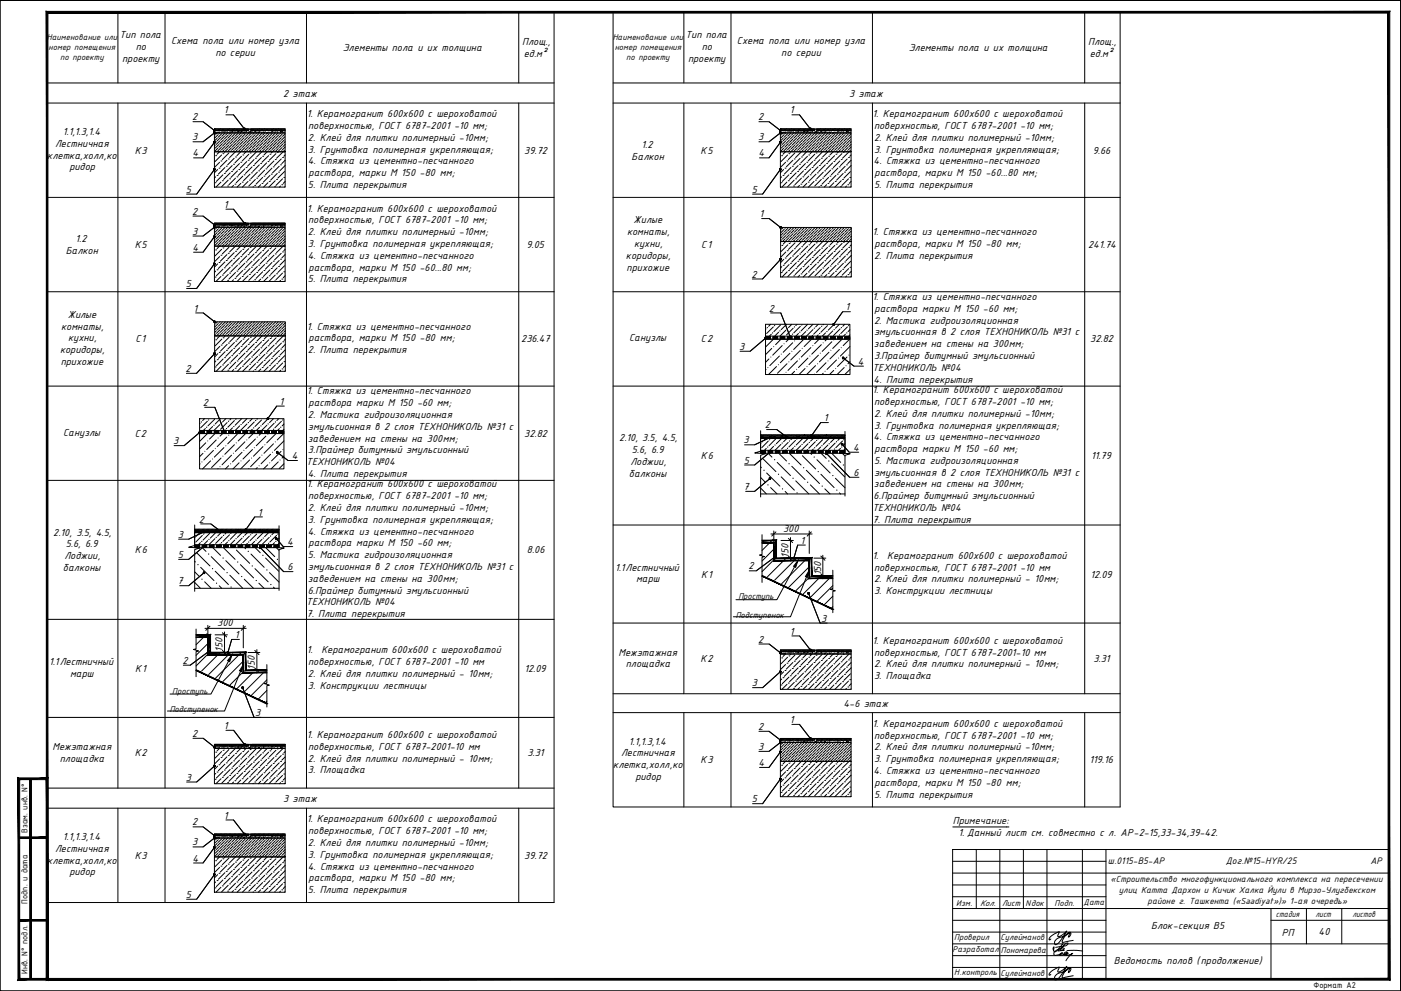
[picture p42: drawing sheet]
<svg xmlns="http://www.w3.org/2000/svg" width="594mm" height="420mm" viewBox="0 0 594 420" stroke-linecap="round" stroke-linejoin="round" font-family="sans-serif">
<defs><g id="words">
<g font-size="4.7">
<text x="50.6" y="16.3">Тип пола</text>
<text x="290.6" y="16.3">Тип пола</text>
<text x="57.6" y="21.3">по</text>
<text x="72.5" y="18.8">Схема пола или номер узла</text>
<text x="91.3" y="23.7">по серии</text>
<text x="145.3" y="21.5">Элементы пола и их толщина</text>
<text x="221.4" y="19.2">Площ.,</text>
<text x="297.6" y="21.3">по</text>
<text x="312.5" y="18.8">Схема пола или номер узла</text>
<text x="331.3" y="23.7">по серии</text>
<text x="385.3" y="21.5">Элементы пола и их толщина</text>
<text x="461.4" y="19.2">Площ.,</text>
<text x="51.8" y="26.2">проекту</text>
<text x="222.1" y="24.2">ед.м²</text>
<text x="291.8" y="26.2">проекту</text>
<text x="462.1" y="24.2">ед.м²</text>
<text x="120.1" y="40.9">2 этаж</text>
<text x="360" y="40.9">3 этаж</text>
<text x="81.5" y="51">2</text>
<text x="94.9" y="48.1">1</text>
<text x="130" y="49.7">1. Керамогранит 600x600 c шероховатой</text>
<text x="321.5" y="51">2</text>
<text x="334.9" y="48.1">1</text>
<text x="370" y="49.7">1. Керамогранит 600x600 c шероховатой</text>
<text x="26.7" y="57.2">1.1,1.3,1.4</text>
<text x="81.4" y="59.5">3</text>
<text x="130.6" y="59.7">2. Клей для плитки полимерный -10мм;</text>
<text x="130.6" y="54.7">поверхностью, ГОСТ 6787-2001 -10 мм;</text>
<text x="321.4" y="59.5">3</text>
<text x="370.6" y="54.7">поверхностью, ГОСТ 6787-2001 -10 мм;</text>
<text x="370.6" y="59.7">2. Клей для плитки полимерный -10мм;</text>
<text x="23.4" y="62.2">Лестничная</text>
<text x="57.1" y="65.2">К3</text>
<text x="130.6" y="64.7">3. Грунтовка полимерная укрепляющая;</text>
<text x="222.3" y="65.2">39.72</text>
<text x="272" y="62.7">1.2</text>
<text x="297.1" y="65.2">К5</text>
<text x="370.6" y="64.7">3. Грунтовка полимерная укрепляющая;</text>
<text x="463.3" y="65.2">9.66</text>
<text x="20.1" y="67.2">клетка,холл,ко</text>
<text x="81.6" y="66.3">4</text>
<text x="130.5" y="69.7">4. Стяжка из цементно-песчанного</text>
<text x="267.8" y="67.7">Балкон</text>
<text x="321.6" y="66.3">4</text>
<text x="370.5" y="69.7">4. Стяжка из цементно-песчанного</text>
<text x="29.4" y="72.2">ридор</text>
<text x="130.9" y="74.7">раствора, марки М 150 -80 мм;</text>
<text x="370.8" y="74.7">раствора, марки М 150 -60...80 мм;</text>
<text x="78.8" y="81.7">5</text>
<text x="130.6" y="79.8">5. Плита перекрытия</text>
<text x="318.8" y="81.7">5</text>
<text x="370.6" y="79.8">5. Плита перекрытия</text>
<text x="94.9" y="88.1">1</text>
<text x="130" y="89.7">1. Керамогранит 600x600 c шероховатой</text>
<text x="81.5" y="91">2</text>
<text x="130.6" y="94.7">поверхностью, ГОСТ 6787-2001 -10 мм;</text>
<text x="268.7" y="94.7">Жилые</text>
<text x="322" y="92.1">1</text>
<text x="81.4" y="99.5">3</text>
<text x="130.6" y="99.7">2. Клей для плитки полимерный -10мм;</text>
<text x="265.9" y="99.7">комнаты,</text>
<text x="370" y="99.7">1. Стяжка из цементно-песчанного</text>
<text x="27.9" y="107.7">Балкон</text>
<text x="32" y="102.7">1.2</text>
<text x="57.1" y="105.2">К5</text>
<text x="81.6" y="106.3">4</text>
<text x="130.6" y="104.7">3. Грунтовка полимерная укрепляющая;</text>
<text x="223.3" y="105.2">9.05</text>
<text x="268.9" y="104.7">кухни,</text>
<text x="297.4" y="105.2">С1</text>
<text x="370.8" y="104.7">раствора, марки М 150 -80 мм;</text>
<text x="461.4" y="105.2">241.74</text>
<text x="130.5" y="109.7">4. Стяжка из цементно-песчанного</text>
<text x="265.4" y="109.7">коридоры,</text>
<text x="370.6" y="109.7">2. Плита перекрытия</text>
<text x="130.6" y="119.7">5. Плита перекрытия</text>
<text x="130.9" y="114.7">раствора, марки М 150 -60...80 мм;</text>
<text x="265.7" y="114.7">прихожие</text>
<text x="318.7" y="117.7">2</text>
<text x="78.8" y="121.7">5</text>
<text x="358.6" y="131.6">1</text>
<text x="370" y="127.3">1. Стяжка из цементно-песчанного</text>
<text x="28.7" y="134.7">Жилые</text>
<text x="82" y="132.1">1</text>
<text x="326.1" y="132.1">2</text>
<text x="370.6" y="137.2">2. Мастика гидроизоляционная</text>
<text x="370.8" y="132.2">раствора марки М 150 -60 мм;</text>
<text x="25.9" y="139.7">комнаты,</text>
<text x="130" y="139.7">1. Стяжка из цементно-песчанного</text>
<text x="370.6" y="142.2">эмульсионная в 2 слоя ТЕХНОНИКОЛЬ №31 с</text>
<text x="25.4" y="149.7">коридоры,</text>
<text x="28.9" y="144.7">кухни,</text>
<text x="57.4" y="145.2">С1</text>
<text x="130.6" y="149.7">2. Плита перекрытия</text>
<text x="130.9" y="144.7">раствора, марки М 150 -80 мм;</text>
<text x="221" y="145.2">236.47</text>
<text x="266.8" y="144.7">Санузлы</text>
<text x="297.2" y="145.2">С2</text>
<text x="313.4" y="148.3">3</text>
<text x="370.6" y="147.2">заведением на стены на 300мм;</text>
<text x="462.3" y="145.2">32.82</text>
<text x="25.7" y="154.7">прихожие</text>
<text x="363.8" y="154.6">4</text>
<text x="370.6" y="152.2">3.Праймер битумный эмульсионный</text>
<text x="78.7" y="157.7">2</text>
<text x="369.9" y="157.2">ТЕХНОНИКОЛЬ №04</text>
<text x="130" y="167.2">1. Стяжка из цементно-песчанного</text>
<text x="370" y="166.7">1. Керамогранит 600x600 c шероховатой</text>
<text x="370.5" y="162.2">4. Плита перекрытия</text>
<text x="86.1" y="172">2</text>
<text x="118.6" y="171.6">1</text>
<text x="130.9" y="172.3">раствора марки М 150 -60 мм;</text>
<text x="370.6" y="171.7">поверхностью, ГОСТ 6787-2001 -10 мм;</text>
<text x="130.6" y="177.2">2. Мастика гидроизоляционная</text>
<text x="349.3" y="178.6">1</text>
<text x="370.6" y="176.7">2. Клей для плитки полимерный -10мм;</text>
<text x="26.8" y="184.7">Санузлы</text>
<text x="57.2" y="185.2">С2</text>
<text x="130.6" y="182.2">эмульсионная в 2 слоя ТЕХНОНИКОЛЬ №31 с</text>
<text x="222.3" y="185.2">32.82</text>
<text x="324.4" y="181.5">2</text>
<text x="370.6" y="181.7">3. Грунтовка полимерная укрепляющая;</text>
<text x="73.4" y="188.3">3</text>
<text x="130.6" y="187.2">заведением на стены на 300мм;</text>
<text x="262.6" y="187.2">2.10, 3.5, 4.5,</text>
<text x="315.3" y="188">3</text>
<text x="361.7" y="191.1">4</text>
<text x="370.5" y="186.7">4. Стяжка из цементно-песчанного</text>
<text x="370.8" y="191.7">раствора марки М 150 -60 мм;</text>
<text x="123.8" y="194.6">4</text>
<text x="129.9" y="197.2">ТЕХНОНИКОЛЬ №04</text>
<text x="130.6" y="192.2">3.Праймер битумный эмульсионный</text>
<text x="267.3" y="197.1">Лоджии,</text>
<text x="267.9" y="192.2">5.6, 6.9</text>
<text x="297.2" y="194.6">К6</text>
<text x="315.4" y="196.6">5</text>
<text x="370.6" y="196.7">5. Мастика гидроизоляционная</text>
<text x="462.7" y="194.6">11.79</text>
<text x="130.5" y="202.2">4. Плита перекрытия</text>
<text x="266.7" y="202.1">балконы</text>
<text x="361.9" y="201.8">6</text>
<text x="370.6" y="201.7">эмульсионная в 2 слоя ТЕХНОНИКОЛЬ №31 с</text>
<text x="130" y="206.7">1. Керамогранит 600x600 c шероховатой</text>
<text x="315.2" y="207.7">7</text>
<text x="370.6" y="206.7">заведением на стены на 300мм;</text>
<text x="130.6" y="211.7">поверхностью, ГОСТ 6787-2001 -10 мм;</text>
<text x="370.5" y="211.7">6.Праймер битумный эмульсионный</text>
<text x="84.4" y="221.5">2</text>
<text x="109.3" y="218.6">1</text>
<text x="130.6" y="216.7">2. Клей для плитки полимерный -10мм;</text>
<text x="130.6" y="221.7">3. Грунтовка полимерная укрепляющая;</text>
<text x="369.9" y="216.7">ТЕХНОНИКОЛЬ №04</text>
<text x="370" y="221.7">7. Плита перекрытия</text>
<text x="22.6" y="227.1">2.10, 3.5, 4.5,</text>
<text x="130.5" y="226.7">4. Стяжка из цементно-песчанного</text>
<text x="332.1" y="225.6">300</text>
<text x="27.9" y="232.1">5.6, 6.9</text>
<text x="75.4" y="228">3</text>
<text x="121.8" y="231.1">4</text>
<text x="130.9" y="231.7">раствора марки М 150 -60 мм;</text>
<text x="339.5" y="230.5">1</text>
<text x="27.3" y="237.2">Лоджии,</text>
<text x="57.2" y="234.7">К6</text>
<text x="75.4" y="236.6">5</text>
<text x="130.6" y="236.7">5. Мастика гидроизоляционная</text>
<text x="223.4" y="234.7">8.06</text>
<text x="334.4" y="236.4" transform="rotate(-90 334.4 236.4)">150</text>
<text x="370" y="236.9">1.</text>
<text x="376.3" y="236.9">Керамогранит 600x600 c шероховатой</text>
<text x="26.7" y="242.1">балконы</text>
<text x="121.9" y="241.8">6</text>
<text x="130.6" y="241.7">эмульсионная в 2 слоя ТЕХНОНИКОЛЬ №31 с</text>
<text x="260.8" y="241.9">1.1Лестничный</text>
<text x="297.3" y="244.9">К1</text>
<text x="317.3" y="241.4">2</text>
<text x="348.1" y="243.9" transform="rotate(-90 348.1 243.9)">150</text>
<text x="370.6" y="241.9">поверхностью, ГОСТ 6787-2001 -10 мм</text>
<text x="462.4" y="244.9">12.09</text>
<text x="75.2" y="247.7">7</text>
<text x="130.5" y="251.7">6.Праймер битумный эмульсионный</text>
<text x="130.6" y="246.7">заведением на стены на 300мм;</text>
<text x="269.7" y="246.9">марш</text>
<text x="370.6" y="246.9">2. Клей для плитки полимерный - 10мм;</text>
<text x="370.6" y="251.9">3. Конструкции лестницы</text>
<text x="129.9" y="256.7">ТЕХНОНИКОЛЬ №04</text>
<text x="130" y="261.7">7. Плита перекрытия</text>
<text x="348.2" y="263.6">3</text>
<text x="92.1" y="265.6">300</text>
<text x="334.9" y="269">1</text>
<text x="99.5" y="270.5">1</text>
<text x="321.5" y="272.4">2</text>
<text x="370" y="272.9">1. Керамогранит 600x600 c шероховатой</text>
<text x="20.8" y="281.9">1.1Лестничный</text>
<text x="77.3" y="281.4">2</text>
<text x="94.4" y="276.4" transform="rotate(-90 94.4 276.4)">150</text>
<text x="130" y="276.9">1.</text>
<text x="130.6" y="281.9">поверхностью, ГОСТ 6787-2001 -10 мм</text>
<text x="136.3" y="276.9">Керамогранит 600x600 c шероховатой</text>
<text x="262.3" y="277.9">Межэтажная</text>
<text x="297.1" y="280.6">К2</text>
<text x="370.6" y="277.9">поверхностью, ГОСТ 6787-2001-10 мм</text>
<text x="463.6" y="280.6">3.31</text>
<text x="29.7" y="286.9">марш</text>
<text x="57.3" y="284.9">К1</text>
<text x="108.1" y="283.9" transform="rotate(-90 108.1 283.9)">150</text>
<text x="130.6" y="286.9">2. Клей для плитки полимерный - 10мм;</text>
<text x="222.4" y="284.9">12.09</text>
<text x="265.3" y="282.9">площадка</text>
<text x="370.6" y="282.9">2. Клей для плитки полимерный - 10мм;</text>
<text x="370.6" y="287.9">3. Площадка</text>
<text x="130.6" y="291.9">3. Конструкции лестницы</text>
<text x="318.8" y="291">3</text>
<text x="357.6" y="299.6">4-6 этаж</text>
<text x="108.2" y="303.5">3</text>
<text x="94.9" y="309">1</text>
<text x="321.5" y="309.5">2</text>
<text x="334.9" y="306.5">1</text>
<text x="370" y="308.2">1. Керамогранит 600x600 c шероховатой</text>
<text x="22.3" y="317.9">Межэтажная</text>
<text x="81.5" y="312.4">2</text>
<text x="130" y="312.9">1. Керамогранит 600x600 c шероховатой</text>
<text x="130.6" y="317.9">поверхностью, ГОСТ 6787-2001-10 мм</text>
<text x="266.7" y="315.7">1.1,1.3,1.4</text>
<text x="321.4" y="318">3</text>
<text x="370.6" y="313.2">поверхностью, ГОСТ 6787-2001 -10 мм;</text>
<text x="25.4" y="322.9">площадка</text>
<text x="57.1" y="320.6">К2</text>
<text x="130.6" y="322.9">2. Клей для плитки полимерный - 10мм;</text>
<text x="223.6" y="320.6">3.31</text>
<text x="263.4" y="320.7">Лестничная</text>
<text x="297.1" y="323.6">К3</text>
<text x="370.6" y="318.2">2. Клей для плитки полимерный -10мм;</text>
<text x="370.6" y="323.2">3. Грунтовка полимерная укрепляющая;</text>
<text x="462" y="323.6">119.16</text>
<text x="130.6" y="327.9">3. Площадка</text>
<text x="260.1" y="325.7">клетка,холл,ко</text>
<text x="321.6" y="324.8">4</text>
<text x="370.5" y="328.2">4. Стяжка из цементно-песчанного</text>
<text x="78.8" y="331">3</text>
<text x="269.4" y="330.7">ридор</text>
<text x="370.8" y="333.2">раствора, марки М 150 -80 мм;</text>
<text x="120.1" y="339.9">3 этаж</text>
<text x="318.8" y="340.1">5</text>
<text x="370.6" y="338.2">5. Плита перекрытия</text>
<text x="94.9" y="347">1</text>
<text x="81.5" y="349.9">2</text>
<text x="130" y="348.7">1. Керамогранит 600x600 c шероховатой</text>
<text x="130.6" y="353.7">поверхностью, ГОСТ 6787-2001 -10 мм;</text>
<text x="404" y="349.4">Примечание:</text>
<text x="26.7" y="356.2">1.1,1.3,1.4</text>
<text x="81.4" y="358.4">3</text>
<text x="130.6" y="358.7">2. Клей для плитки полимерный -10мм;</text>
<text x="406.4" y="354.4">1. Данный лист см. совместно с л. АР-2-15,33-34,39-42.</text>
<text x="23.4" y="361.2">Лестничная</text>
<text x="57.1" y="364.2">К3</text>
<text x="81.6" y="365.3">4</text>
<text x="130.6" y="363.7">3. Грунтовка полимерная укрепляющая;</text>
<text x="222.3" y="364.1">39.72</text>
<text x="20.1" y="366.2">клетка,холл,ко</text>
<text x="29.4" y="371.2">ридор</text>
<text x="130.5" y="368.7">4. Стяжка из цементно-песчанного</text>
<text x="130.9" y="373.7">раствора, марки М 150 -80 мм;</text>
<text x="78.8" y="380.7">5</text>
<text x="130.6" y="378.7">5. Плита перекрытия</text>
<text x="488.1" y="394">Блок-секция B5</text>
<text x="543.6" y="396.7">РП</text>
<text x="559.1" y="396.5">40</text>
<text x="472.3" y="408.9">Ведомость полов (продолжение)</text>
</g>
<g font-size="4.3">
<text x="469.7" y="366.4">ш.0115-B5-АР</text>
<text x="519.8" y="366.4">Дог.№15-HYR/25</text>
<text x="581.1" y="366.4">АР</text>
</g>
<g font-size="4">
<text x="470.9" y="373.9">«Строительство многофункционального комплекса на пересечении</text>
<text x="474.4" y="378.7">улиц Катта Дархон и Кичик Халка Йули в Мирзо-Улугбекском</text>
<text x="486.6" y="383.3">районе г. Ташкента («Saadiyat»)» 1-ая очередь»</text>
<text x="541.1" y="388.7">стадия</text>
<text x="557.9" y="388.8">лист</text>
<text x="573.5" y="388.9">листов</text>
</g>
<g font-size="3.9">
<text x="19.9" y="16.9">Наименование или</text>
<text x="259.8" y="16.9">Наименование или</text>
<text x="20.6" y="21.1">номер помещения</text>
<text x="260.6" y="21.1">номер помещения</text>
<text x="25.6" y="25.2">по проекту</text>
<text x="265.6" y="25.2">по проекту</text>
<text x="313.1" y="254.1">Проступь</text>
<text x="312" y="261.9">Подступенок</text>
<text x="73.1" y="294.1">Проступь</text>
<text x="72" y="301.8">Подступенок</text>
<text x="11.7" y="353.1" transform="rotate(-90 11.7 353.1)">Взам. инв. N°</text>
<text x="11.7" y="383.1" transform="rotate(-90 11.7 383.1)">Подп. и дата</text>
<text x="405.5" y="383.9">Изм.</text>
<text x="415.6" y="383.9">Кол.</text>
<text x="424.9" y="383.9">Лист</text>
<text x="434.8" y="383.9">Nдок</text>
<text x="447.2" y="383.9">Подп.</text>
<text x="459.5" y="383.8">Дата</text>
<text x="404.6" y="398.6">Проверил</text>
<text x="424.3" y="398.7">Сулейманов</text>
<text x="403.9" y="403.6">Разработал</text>
<text x="424.4" y="403.9">Пономарева</text>
<text x="11.7" y="412.9" transform="rotate(-90 11.7 412.9)">Инв. N° подл.</text>
<text x="404.6" y="413.6">Н.контроль</text>
<text x="424.3" y="413.7">Сулейманов</text>
<text x="557" y="418.7">Формат А2</text>
</g>
</g></defs>
<path d="M0 .2h593.9v420h-593.9z" fill="none" stroke="#000" stroke-width=".42"/>
<g fill="#000" stroke="#000" stroke-width=".42">
<path d="M0 .1v.3zM593.8 420.1l.2 .1z"/>
<path d="M8 355.5h12v-.7zM8 354.8h12l-12 .7z"/>
<path d="M8 390.5h12v-.7zM8 389.8h12l-12 .7z"/>
<path d="M8.3 414.8l-.7 .7 12-.7zM7.6 415.5l12-.7 .7 .7zM19.6 330.5v84.3l.7 .7zM20.3 329.8v85.7l-.7-85zM8.3 330.5h11.3l.7-.7zM7.6 329.8h12.7l-12 .7zM7.6 329.8l.7 85v-84.3zM7.6 329.8l.7 85-.7 .7z"/>
<path d="M12.6 330.2v85h.7zM12.6 330.2h.7v85z"/>
<path d="M20.3 414.8l-.7 .7 569-.7zM19.6 415.5l569-.7 .7 .7zM588.6 5.5v409.3l.7 .7zM588.6 5.5l.7-.7v410.7zM20.3 5.5h568.3l.7-.7zM19.6 4.8h569.7l-569 .7zM19.6 4.8l.7 410v-409.3zM19.6 4.8l.7 410-.7 .7z"/>
</g>
<g fill="#000">
<circle cx="593.9" cy=".2" r=".19"/>
<circle cx="0" cy="420.2" r=".19"/>
</g>
<g fill="none" stroke="#000" stroke-width=".42">
<path d="M403.9 360.2h185v55h-185zM403.9 370.2h185M403.9 375.2h65.1M403.9 365.2h65.1M414 360.2v25M424 360.2v55M434 360.2v25M443.9 360.2v55M459 360.2v55M469 360.2v55M403.9 385.2h185M403.9 380.2h65.1"/>
<path d="M403.9 390.2h65.1M403.9 395.2h65.1M445.6 398.1l-.1 .1a.39 .39 0 0 1-.7 .1 .39 .39 0 0 1 .2-.6 8.8 8.8 0 0 1 4-2.6h.2l-.3 .8a.74 .74 0 0 0-.2 1.2l1.3-.4 2.3-2-2.9 4.5a2.2 2.2 0 0 1-1.9 1.3l-.2-.1a2.38 2.38 0 0 1 2.4-3 7.8 7.8 0 0 0 4-2.2l-.7 2.1 .6-.3a.97 .97 0 0 0 .1-1.7l-1 .4-1.1 1.2-1.2 2.5 4.7-.7M538.9 390.2h50M538.9 385.2v30M554 385.2v15M569 385.2v15M403.9 400.2h185M403.9 405.2h65.1M403.9 410.2h65.1M445.6 413.1l-.1 .1a.4 .4 0 0 1-.7 .1 .4 .4 0 0 1 .2-.6 8.8 8.8 0 0 1 4-2.7l.2 .1-.3 .6a.88 .88 0 0 0-.2 1.4l1.9-.8 1.7-1.6-1.2 2a8.8 8.8 0 0 1-3 3.7 .52 .52 0 0 1-.6 .1 .52 .52 0 0 1-.3-.5 2.68 2.68 0 0 1 2.5-2.6 8.3 8.3 0 0 0 4-2.2l-.7 2.1 .6-.3a.97 .97 0 0 0 .1-1.7l-1 .4-1.3 1.5a2.35 2.35 0 0 0-.9 2.3l4.6-.8"/>
</g>
<!-- layer: 1 -->
<path d="M447.6 401.7l3.3-.5a1.51 1.51 0 0 0 1.9-1.4 1.98 1.98 0 0 0-2 1.4l-.8 1a.42 .42 0 0 0-.2 .6 .42 .42 0 0 0 .7 0l.5-.2a.44 .44 0 0 0 .2-.7 .44 .44 0 0 0-.7 0l-1 .4a.7 .7 0 0 0-.7 .9l2.5-.2M449.8 402.1l-1.5 .6a1.46 1.46 0 0 0-1.1 2.3l1.9-.3 1.5-.7-.7 .2a.44 .44 0 0 0-.5 .3 .44 .44 0 0 0 .1 .5l1.2-.1 1.4-.7 .4-.3-.3-.3a.99 .99 0 0 0-1 1.2h.7l1-.6a.45 .45 0 0 0-.6-.1 .45 .45 0 0 0-.2 .5 .52 .52 0 0 0 .3 .6 .52 .52 0 0 0 .7-.2l1.7-.8-1.2 .9-1.6 2.2M450.6 400.5l.2-.3-1.9 2.1a1.71 1.71 0 0 1-1.8 1.1l-.6-1.1a.4 .4 0 0 1-.1-.5 .4 .4 0 0 1 .6-.1l-.2 1.4M452.4 403.1l2.9-.2 3.8 .3" fill="none" stroke="#000" stroke-width=".42"/>
<g fill="none" stroke="#000" stroke-width=".42">
<path d="M90.9 55.3h.1M90.9 54.8l.6 .5M91.3 54.7l.7 .6M91.8 54.7l.7 .6M92.4 54.7l.7 .6M92.9 54.7l.7 .6M93.5 54.7l.6 .6M94 54.7l.7 .6M94.5 54.7l.7 .6M95.1 54.7l.7 .6M95.6 54.7l.7 .6M96.1 54.7l.8 .6"/>
<path d="M96.7 54.7l.7 .6M97.2 54.7l.7 .6M97.7 54.7l.8 .6M98.3 54.7l.7 .6M98.8 54.7l.7 .6M99.4 54.7l.7 .6M99.9 54.7l.7 .6M100.5 54.7l.7 .6M101 54.7l.7 .6M101.6 54.7l.6 .6M102.1 54.7l.7 .6M102.6 54.7l.7 .6"/>
<path d="M103.2 54.7l.6 .6M103.7 54.7l.7 .6M104.2 54.7l.7 .6M104.8 54.7l.6 .6M105.3 54.7h.1M106.4 54.8l.5 .5M106.8 54.7l.7 .6M107.3 54.7l.7 .6M107.8 54.7l.7 .6M108.4 54.7l.7 .6M108.9 54.7l.7 .6M109.5 54.7l.7 .6"/>
<path d="M110 54.7l.7 .6M110.5 54.7l.8 .6M111.1 54.7l.7 .6M111.6 54.7l.7 .6M112.1 54.7l.8 .6M112.7 54.7l.7 .6M113.2 54.7l.7 .6M113.7 54.7l.8 .6M114.3 54.7l.7 .6M114.9 54.7l.6 .6M115.4 54.7l.7 .6M115.9 54.7l.7 .6"/>
<path d="M116.5 54.7l.7 .6M117 54.7l.7 .6M117.6 54.7l.6 .6M118.1 54.7l.7 .6M118.6 54.7l.7 .6M119.2 54.7l.6 .6M119.7 54.7l.7 .6M120.2 54.7l.7 .6M120.8 54.7l.1 .1M330.9 55.3h.1M330.9 54.8l.6 .5M331.3 54.7l.7 .6"/>
<path d="M331.9 54.7l.6 .6M332.4 54.7l.7 .6M332.9 54.7l.7 .6M333.5 54.7l.6 .6M334 54.7l.7 .6M334.5 54.7l.7 .6M335.1 54.7l.6 .6M335.6 54.7l.7 .6M336.1 54.7l.7 .6M336.7 54.7l.7 .6M337.2 54.7l.7 .6M337.8 54.7l.7 .6"/>
<path d="M338.3 54.7l.7 .6M338.8 54.7l.8 .6M339.4 54.7l.7 .6M339.9 54.7l.7 .6M340.4 54.7l.8 .6M341 54.7l.7 .6M341.5 54.7l.7 .6M342.1 54.7l.7 .6M342.6 54.7l.7 .6M343.2 54.7l.6 .6M343.7 54.7l.7 .6M344.2 54.7l.7 .6"/>
<path d="M344.8 54.7l.6 .6M345.3 54.7h.1M346.4 54.8l.5 .5M346.8 54.7l.7 .6M347.3 54.7l.7 .6M347.9 54.7l.6 .6M348.4 54.7l.7 .6M348.9 54.7l.7 .6M349.5 54.7l.6 .6M350 54.7l.7 .6M350.5 54.7l.7 .6M351.1 54.7l.6 .6"/>
<path d="M351.6 54.7l.7 .6M352.1 54.7l.7 .6M352.7 54.7l.7 .6M353.2 54.7l.7 .6M353.8 54.7l.7 .6M354.3 54.7l.7 .6M354.8 54.7l.8 .6M355.4 54.7l.7 .6M355.9 54.7l.7 .6M356.4 54.7l.8 .6M357 54.7l.7 .6M357.5 54.7l.7 .6"/>
<path d="M358.1 54.7l.7 .6M358.6 54.7l.7 .6M359.2 54.7l.6 .6M359.7 54.7l.7 .6M360.2 54.7l.7 .6M360.8 54.7l.1 .1M91.2 77.5h.1M91.4 66h.1M91.4 75l-.5 .5M92 74.4h.1M92.3 71.9l-1.4 1.3M92.9 71.3h.1"/>
<path d="M93.1 64.3l-1.1 1.1M93.1 68.8l-2.2 2.2M93.7 68.2h.1M93.7 77.2l-2.1 2.1M94 65.7l-2.8 2.8M94.3 76.6h.1M94.5 65.2h.1M94.5 74.1l-2.8 2.8M95.1 73.5h.1M95.3 64.3l-.2 .3M95.4 71l-2.8 2.8M95.9 70.5h.1"/>
<path d="M96.2 67.9l-2.8 2.8M96.5 78.9h.1M96.8 67.4h.1M96.8 76.4l-2.8 2.8M97.1 64.9l-2.8 2.7M97.4 75.8h.1M97.6 73.3l-2.8 2.8M98.2 72.7h.1M98.5 70.2l-2.8 2.8M99 69.6h.1M99 78.6l-.7 .7M99.3 67.1l-2.8 2.8"/>
<path d="M99.6 78.1h.1M99.8 64.3l-2.4 2.5M99.9 66.5h.1M99.9 75.5l-2.8 2.8M100.5 75h.1M100.7 72.4l-2.8 2.8M101.3 71.9h.1M101.6 69.3l-2.8 2.8M102.1 64.3l-1.6 1.7M102.1 68.8h.1M102.1 77.8l-1.6 1.5M102.4 66.3l-2.8 2.7"/>
<path d="M102.7 77.2h.1M103 65.7h.1M103 74.7l-2.8 2.8M103.5 74.1h.1M103.8 71.6l-2.8 2.8M104.3 64.3l-.8 .9M104.4 71h.1M104.6 68.5l-2.7 2.8M105.2 67.9h.1M105.2 76.9l-2.4 2.4M105.5 65.4l-2.8 2.8M105.7 76.4h.1"/>
<path d="M106 64.9h.1M106 73.8l-2.7 2.8M106.6 73.3h.1M106.9 70.7l-2.8 2.8M107.4 70.2h.1M107.4 79.2l-.1 .1M107.7 67.6l-2.8 2.9M108 78.6h.1M108.3 67.1h.1M108.3 76.1l-2.8 2.8M108.6 64.6l-2.9 2.8M108.8 75.5h.1"/>
<path d="M109.1 73l-2.8 2.8M109.7 72.4h.1M110 69.9l-2.8 2.8M110.5 69.3h.1M110.5 78.3l-1 1M110.8 66.8l-2.8 2.8M111 64.3l-2.2 2.2M111.1 77.8h.1M111.4 66.3h.1M111.4 75.2l-2.8 2.9M111.9 74.7h.1M112.2 72.1l-2.8 2.9"/>
<path d="M112.8 71.6h.1M113.1 69l-2.8 2.9M113.3 64.3l-1.4 1.4M113.6 68.5h.1M113.6 77.5l-1.8 1.8M113.9 66l-2.8 2.8M114.2 76.9h.1M114.5 65.4h.1M114.5 74.4l-2.8 2.8M115 73.8h.1M115.3 71.3l-2.8 2.8M115.5 64.3l-.5 .6"/>
<path d="M115.9 70.7h.1M116.2 68.2l-2.9 2.8M116.4 79.2h.1M116.7 67.6h.1M116.7 76.6l-2.7 2.7M117 65.2l-2.8 2.7M117.3 76.1h.1M117.6 64.6h.1M117.6 73.5l-2.8 2.9M118.1 73h.1M118.4 70.5l-2.8 2.8M119 69.9h.1"/>
<path d="M119 78.9l-.5 .4M119.3 67.4l-2.9 2.8M119.5 78.3h.1M119.8 66.8h.1M119.8 75.8l-2.8 2.8M120.1 64.3l-2.8 2.8M120.4 75.2h.1M120.6 72.7l-2.8 2.8M120.9 65.7l-.5 .6M120.9 67.9l-1.4 1.4M120.9 70.2l-2.2 2.2M120.9 76.9l-.8 .9"/>
<path d="M120.9 79.2l-.2 .1M331.2 77.5h.1M331.4 66h.1M331.4 75l-.5 .5M332 74.4h.1M332.3 71.9l-1.4 1.3M332.9 71.3h.1M333.1 64.3l-1.1 1.1M333.1 68.8l-2.2 2.2M333.7 68.2h.1M333.7 77.2l-2.1 2.1M334 65.7l-2.8 2.8"/>
<path d="M334.3 76.6h.1M334.5 65.2h.1M334.5 74.1l-2.8 2.8M335.1 73.5h.1M335.3 64.3l-.2 .3M335.4 71l-2.8 2.8M336 70.5h.1M336.2 67.9l-2.8 2.8M336.5 78.9h.1M336.8 67.4h.1M336.8 76.4l-2.8 2.8M337.1 64.9l-2.8 2.7"/>
<path d="M337.4 75.8h.1M337.6 73.3l-2.8 2.8M338.2 72.7h.1M338.5 70.2l-2.8 2.8M339 69.6h.1M339 78.6l-.7 .7M339.3 67.1l-2.8 2.8M339.6 78.1h.1M339.8 64.3l-2.4 2.5M339.9 66.5h.1M339.9 75.5l-2.8 2.8M340.4 75h.1"/>
<path d="M340.7 72.4l-2.8 2.8M341.2 71.9h.1M341.5 69.3l-2.7 2.8M342.1 64.3l-1.7 1.7M342.1 68.8h.1M342.1 77.8l-1.6 1.5M342.4 66.3l-2.8 2.7M342.7 77.2h.1M342.9 65.7h.1M342.9 74.7l-2.8 2.8M343.5 74.1h.1M343.8 71.6l-2.8 2.8"/>
<path d="M344.3 64.3l-.8 .9M344.3 71h.1M344.6 68.5l-2.8 2.8M345.2 67.9h.1M345.2 76.9l-2.4 2.4M345.5 65.4l-2.8 2.8M345.8 76.4h.1M346 64.9h.1M346 73.8l-2.8 2.8M346.6 73.3h.1M346.9 70.7l-2.8 2.8M347.4 70.2h.1"/>
<path d="M347.4 79.2l-.1 .1M347.7 67.6l-2.8 2.9M348 78.6h.1M348.3 67.1h.1M348.3 76.1l-2.8 2.8M348.6 64.6l-2.8 2.8M348.8 75.5h.1M349.1 73l-2.8 2.8M349.7 72.4h.1M350 69.9l-2.8 2.8M350.5 69.3h.1M350.5 78.3l-1 1"/>
<path d="M350.8 66.8l-2.8 2.8M351.1 77.8h.1M351.1 64.3l-2.3 2.2M351.4 66.3h.1M351.4 75.2l-2.8 2.9M351.9 74.7h.1M352.2 72.1l-2.8 2.9M352.8 71.6h.1M353.1 69l-2.8 2.9M353.3 64.3l-1.4 1.4M353.6 68.5h.1M353.6 77.5l-1.9 1.8"/>
<path d="M353.9 66l-2.8 2.8M354.2 76.9h.1M354.5 65.4h.1M354.5 74.4l-2.8 2.8M355 73.8h.1M355.3 71.3l-2.8 2.8M355.6 64.3l-.6 .6M355.9 70.7h.1M356.2 68.2l-2.8 2.8M356.4 79.2h.1M356.7 67.6h.1M356.7 76.6l-2.7 2.7"/>
<path d="M357 65.2l-2.8 2.7M357.3 76.1h.1M357.5 64.6h.1M357.5 73.5l-2.7 2.9M358.1 73h.1M358.4 70.5l-2.8 2.8M358.9 69.9h.1M358.9 78.9l-.4 .4M359.2 67.4l-2.8 2.8M359.5 78.3h.1M359.8 66.8h.1M359.8 75.8l-2.8 2.8"/>
<path d="M360 64.3l-2.7 2.8M360.3 75.2h.1M360.6 72.7l-2.8 2.8M360.9 65.7l-.6 .6M360.9 67.9l-1.4 1.4M360.9 70.2l-2.3 2.2M360.9 76.9l-.8 .9M360.9 79.2l-.1 .1M90.9 95.3h.1M90.9 94.8l.6 .5M91.3 94.6l.7 .7M91.8 94.6l.7 .7"/>
<path d="M92.4 94.6l.7 .7M92.9 94.6l.7 .7M93.5 94.6l.6 .7M94 94.6l.7 .7M94.5 94.6l.7 .7M95.1 94.6l.7 .7M95.6 94.6l.7 .7M96.1 94.6l.8 .7M96.7 94.6l.7 .7M97.2 94.6l.7 .7M97.7 94.6l.8 .7M98.3 94.6l.7 .7"/>
<path d="M98.8 94.6l.7 .7M99.4 94.6l.7 .7M99.9 94.6l.7 .7M100.5 94.6l.7 .7M101 94.6l.7 .7M101.6 94.6l.6 .7M102.1 94.6l.7 .7M102.6 94.6l.7 .7M103.2 94.6l.6 .7M103.7 94.6l.7 .7M104.2 94.6l.7 .7M104.8 94.6l.6 .7"/>
<path d="M105.3 94.6l.1 .1M106.4 94.8l.5 .5M106.8 94.6l.7 .7M107.3 94.6l.7 .7M107.8 94.6l.7 .7M108.4 94.6l.7 .7M108.9 94.6l.7 .7M109.5 94.6l.7 .7M110 94.6l.7 .7M110.5 94.6l.8 .7M111.1 94.6l.7 .7M111.6 94.6l.7 .7"/>
<path d="M112.1 94.6l.8 .7M112.7 94.6l.7 .7M113.2 94.6l.7 .7M113.7 94.6l.8 .7M114.3 94.6l.7 .7M114.9 94.6l.6 .7M115.4 94.6l.7 .7M115.9 94.6l.7 .7M116.5 94.6l.7 .7M117 94.6l.7 .7M117.6 94.6l.6 .7M118.1 94.6l.7 .7"/>
<path d="M118.6 94.6l.7 .7M119.2 94.6l.6 .7M119.7 94.6l.7 .7M120.2 94.6l.7 .7M120.8 94.6l.1 .2M91.2 117.5h.1M91.4 106h.1M91.4 114.9l-.5 .6M92 114.4h.1M92.3 111.9l-1.4 1.3M92.9 111.3h.1M93.1 104.4l-1.1 1"/>
<path d="M93.1 108.8l-2.2 2.2M93.7 108.2h.1M93.7 117.2l-2.1 2.1M94 105.7l-2.8 2.8M94.3 116.6h.1M94.5 105.1h.1M94.5 114.1l-2.8 2.8M95.1 113.5h.1M95.3 104.4l-.2 .2M95.4 111l-2.8 2.8M95.9 110.4h.1M96.2 108l-2.8 2.7"/>
<path d="M96.5 118.9h.1M96.8 107.4h.1M96.8 116.4l-2.8 2.8M97.1 104.9l-2.8 2.8M97.4 115.8h.1M97.6 113.3l-2.8 2.8M98.2 112.7h.1M98.5 110.2l-2.8 2.8M99 109.6h.1M99 118.6l-.7 .7M99.3 107.1l-2.8 2.8M99.6 118h.1"/>
<path d="M99.8 104.4l-2.4 2.4M99.9 106.6h.1M99.9 115.5l-2.8 2.8M100.5 114.9h.1M100.7 112.4l-2.8 2.8M101.3 111.9h.1M101.6 109.3l-2.8 2.8M102.1 104.4l-1.6 1.6M102.1 108.8h.1M102.1 117.8l-1.6 1.5M102.4 106.3l-2.8 2.8M102.7 117.2h.1"/>
<path d="M103 105.7h.1M103 114.7l-2.8 2.8M103.5 114.1h.1M103.8 111.6l-2.8 2.8M104.3 104.4l-.8 .7M104.4 111h.1M104.6 108.5l-2.7 2.8M105.2 108h.1M105.2 116.9l-2.4 2.4M105.5 105.4l-2.8 2.8M105.7 116.4h.1M106 104.9h.1"/>
<path d="M106 113.8l-2.7 2.8M106.6 113.3h.1M106.9 110.7l-2.8 2.8M107.4 110.2h.1M107.4 119.2l-.1 .1M107.7 107.7l-2.8 2.7M108 118.6h.1M108.3 107.1h.1M108.3 116.1l-2.8 2.8M108.6 104.6l-2.9 2.8M108.8 115.5h.1M109.1 113l-2.8 2.8"/>
<path d="M109.7 112.4h.1M110 109.9l-2.8 2.8M110.5 109.3h.1M110.5 118.3l-1 1M110.8 106.8l-2.8 2.8M111 104.4l-2.2 2.2M111.1 117.8h.1M111.4 106.3h.1M111.4 115.2l-2.8 2.8M111.9 114.7h.1M112.2 112.1l-2.8 2.8M112.8 111.6h.1"/>
<path d="M113.1 109.1l-2.8 2.8M113.3 104.4l-1.4 1.3M113.6 108.5h.1M113.6 117.5l-1.8 1.8M113.9 106l-2.8 2.8M114.2 116.9h.1M114.5 105.4h.1M114.5 114.4l-2.8 2.8M115 113.8h.1M115.3 111.3l-2.8 2.8M115.5 104.4l-.5 .5M115.9 110.7h.1"/>
<path d="M116.2 108.2l-2.9 2.8M116.4 119.2h.1M116.7 107.7h.1M116.7 116.6l-2.7 2.7M117 105.1l-2.8 2.9M117.3 116.1h.1M117.6 104.6h.1M117.6 113.5l-2.8 2.9M118.1 113h.1M118.4 110.4l-2.8 2.9M119 109.9h.1M119 118.9l-.5 .4"/>
<path d="M119.3 107.4l-2.9 2.8M119.5 118.3h.1M119.8 106.8h.1M119.8 115.8l-2.8 2.8M120.1 104.4l-2.8 2.7M120.4 115.2h.1M120.6 112.7l-2.8 2.8M120.9 105.7l-.5 .6M120.9 108l-1.4 1.3M120.9 110.2l-2.2 2.2M120.9 116.9l-.8 .9M120.9 119.2l-.2 .1"/>
<path d="M331.3 115.6h.1M331.5 104.1h.1M331.5 113l-.5 .6M332.1 112.5h.1M332.4 109.9l-1.4 1.4M333 109.4h.1M333.2 102.4l-1.1 1.1M333.2 106.8l-2.2 2.3M333.8 106.3h.1M333.8 115.3l-2.2 2.1M334.1 103.8l-2.8 2.8M334.3 114.7h.1"/>
<path d="M334.6 103.2h.1M334.6 112.2l-2.8 2.8M335.2 111.6h.1M335.4 102.4l-.2 .3M335.4 109.1l-2.7 2.8M336 108.5h.1M336.3 106l-2.8 2.8M336.6 117h.1M336.8 105.5h.1M336.8 114.4l-2.7 2.9M337.1 103l-2.8 2.7M337.4 113.9h.1"/>
<path d="M337.7 111.4l-2.8 2.8M338.3 110.8h.1M338.5 108.3l-2.8 2.8M339.1 107.7h.1M339.1 116.7l-.7 .7M339.4 105.2l-2.8 2.8M339.7 116.1h.1M339.9 102.4l-2.5 2.5M339.9 104.6h.1M339.9 113.6l-2.8 2.8M340.5 113h.1M340.8 110.5l-2.8 2.8"/>
<path d="M341.3 109.9h.1M341.6 107.4l-2.8 2.8M342.1 102.4l-1.6 1.7M342.2 106.8h.1M342.2 115.9l-1.6 1.5M342.5 104.4l-2.8 2.7M342.8 115.3h.1M343 103.8h.1M343 112.8l-2.8 2.8M343.6 112.2h.1M343.9 109.7l-2.8 2.8M344.4 102.4l-.8 .8"/>
<path d="M344.4 109.1h.1M344.7 106.6l-2.8 2.8M345.3 106h.1M345.3 115l-2.4 2.4M345.6 103.5l-2.8 2.8M345.9 114.4h.1M346.1 103h.1M346.1 111.9l-2.8 2.8M346.7 111.4h.1M347 108.8l-2.8 2.8M347.5 108.3h.1M347.5 117.3l-.2 .1"/>
<path d="M347.8 105.7l-2.8 2.8M348.1 116.7h.1M348.4 105.2h.1M348.4 114.2l-2.8 2.8M348.7 102.7l-2.8 2.8M348.9 113.6h.1M349.2 111.1l-2.8 2.8M349.8 110.5h.1M350.1 108l-2.8 2.8M350.6 107.4h.1M350.6 116.4l-1 1M350.9 104.9l-2.8 2.8"/>
<path d="M351.2 102.4l-2.3 2.2M351.2 115.9h.1M351.5 104.4h.1M351.5 113.3l-2.8 2.8M352 112.8h.1M352.3 110.2l-2.8 2.8M352.8 109.7h.1M353.1 107.1l-2.7 2.8M353.4 102.4l-1.4 1.4M353.7 106.6h.1M353.7 115.6l-1.9 1.8M354 104.1l-2.8 2.7"/>
<path d="M354.2 115h.1M354.5 103.5h.1M354.5 112.5l-2.8 2.8M355.1 111.9h.1M355.4 109.4l-2.8 2.8M355.6 102.4l-.5 .6M355.9 108.8h.1M356.2 106.3l-2.8 2.8M356.5 117.3h.1M356.8 105.7h.1M356.8 114.7l-2.7 2.7M357.1 103.2l-2.9 2.8"/>
<path d="M357.3 114.2h.1M357.6 102.7h.1M357.6 111.6l-2.8 2.8M358.2 111.1h.1M358.5 108.5l-2.8 2.9M359 108h.1M359 117l-.4 .4M359.3 105.5l-2.8 2.8M359.6 116.4h.1M359.9 104.9h.1M359.9 113.9l-2.8 2.8M360.1 102.4l-2.8 2.8"/>
<path d="M360.4 113.3h.1M360.7 110.8l-2.8 2.8M361 103.8l-.6 .6M361 106l-1.4 1.4M361 108.3l-2.3 2.2M361 115l-.8 .9M361 117.3l-.2 .1M91.3 155.6h.1M91.5 144.1h.1M91.5 153l-.5 .6M92.1 152.5h.1M92.4 149.9l-1.4 1.4"/>
<path d="M93 149.4h.1M93.2 142.4l-1.1 1.1M93.2 146.9l-2.2 2.2M93.8 146.3h.1M93.8 155.3l-2.1 2.1M94.1 143.8l-2.8 2.8M94.4 154.7h.1M94.6 143.2h.1M94.6 152.2l-2.8 2.8M95.2 151.6h.1M95.4 142.4l-.2 .3M95.5 149.1l-2.8 2.8"/>
<path d="M96 148.5h.1M96.3 146l-2.8 2.8M96.6 157h.1M96.9 145.5h.1M96.9 154.4l-2.8 2.9M97.2 143l-2.8 2.8M97.5 153.9h.1M97.7 151.3l-2.8 2.9M98.3 150.8h.1M98.6 148.3l-2.8 2.8M99.1 147.7h.1M99.1 156.7l-.7 .7"/>
<path d="M99.4 145.2l-2.8 2.8M99.7 156.1h.1M99.9 142.4l-2.4 2.5M99.9 144.6h.1M99.9 153.6l-2.7 2.8M100.5 153h.1M100.8 150.5l-2.8 2.8M101.3 149.9h.1M101.6 147.4l-2.8 2.8M102.2 142.4l-1.7 1.7M102.2 146.9h.1M102.2 155.8l-1.6 1.6"/>
<path d="M102.5 144.4l-2.8 2.8M102.8 155.3h.1M103 143.8h.1M103 152.8l-2.8 2.8M103.6 152.2h.1M103.9 149.7l-2.8 2.8M104.4 142.4l-.8 .8M104.4 149.1h.1M104.7 146.6l-2.8 2.8M105.3 146h.1M105.3 155l-2.4 2.4M105.6 143.5l-2.8 2.8"/>
<path d="M105.8 154.4h.1M106.1 143h.1M106.1 151.9l-2.8 2.8M106.7 151.3h.1M107 148.8l-2.8 2.8M107.5 148.3h.1M107.5 157.3l-.1 .1M107.8 145.8l-2.8 2.7M108.1 156.7h.1M108.4 145.2h.1M108.4 154.2l-2.8 2.8M108.7 142.7l-2.9 2.8"/>
<path d="M108.9 153.6h.1M109.2 151.1l-2.8 2.8M109.8 150.5h.1M110.1 148l-2.8 2.8M110.6 147.4h.1M110.6 156.4l-1 1M110.9 144.9l-2.8 2.8M111.1 142.4l-2.2 2.2M111.2 155.8h.1M111.5 144.4h.1M111.5 153.3l-2.8 2.8M112 152.8h.1"/>
<path d="M112.3 150.2l-2.8 2.8M112.9 149.7h.1M113.2 147.2l-2.8 2.7M113.4 142.4l-1.4 1.4M113.7 146.6h.1M113.7 155.6l-1.9 1.8M114 144.1l-2.8 2.8M114.3 155h.1M114.6 143.5h.1M114.6 152.5l-2.8 2.8M115.1 151.9h.1M115.4 149.4l-2.8 2.8"/>
<path d="M115.7 142.4l-.6 .6M116 148.8h.1M116.2 146.3l-2.8 2.8M116.5 157.3h.1M116.8 145.8h.1M116.8 154.7l-2.7 2.7M117.1 143.2l-2.8 2.8M117.3 154.2h.1M117.6 142.7h.1M117.6 151.6l-2.7 2.8M118.2 151.1h.1M118.5 148.5l-2.8 2.8"/>
<path d="M119 148h.1M119 157l-.4 .4M119.3 145.5l-2.8 2.8M119.6 156.4h.1M119.9 144.9h.1M119.9 153.9l-2.8 2.8M120.1 142.4l-2.8 2.8M120.4 153.3h.1M120.7 150.8l-2.8 2.8M121 143.8l-.6 .6M121 146l-1.4 1.4M121 148.3l-2.3 2.2"/>
<path d="M121 155l-.8 .8M121 157.3l-.2 .1M322.5 185h.1M322.5 184.4l.6 .6M322.6 185.2h.1M323 184.4l.6 .6M323.1 185h.1M323.6 184.4l.5 .6M324.1 184.4l.6 .6M324.3 185.5h.1M324.6 184.4l.6 .6M325.2 184.4l.6 .6"/>
<path d="M325.7 184.4l.6 .6M326.2 184.4l.7 .6M326.8 184.4l.6 .6M327 185.1h.1M327.3 184.4l.6 .6M327.9 184.4l.6 .6M328 185h.1M328.4 185.2h.1M328.4 184.4l.6 .6M328.5 185.4h.1M328.7 185.5h.1M328.9 184.4l.6 .6"/>
<path d="M328.9 185.5h.1M329.5 184.4l.6 .6M330 184.4l.6 .6M330.5 184.4l.6 .6M331 185.4h.1M331.1 184.4l.4 .4M331.8 184.6l.4 .4M331.8 185v.2l-.2-.2M331.8 185.1h-.2M331.9 185.5v-.2l.1 .2M332.1 184.4l.7 .6M332.7 184.4l.6 .6"/>
<path d="M332.8 185h.1M333.2 184.4l.6 .6M333.8 184.4l.6 .6M333.9 185.3h.1M334.3 184.4l.6 .6M334.9 184.4l.5 .6M335.2 185.4h.1M335.4 184.4l.6 .6M336 184.4l.5 .6M336.5 184.4l.6 .6M337 184.4l.6 .6M337.6 184.4l.6 .6"/>
<path d="M337.6 185h.1M337.9 185.3l.3 .2v-.2l-.3 .1M338.1 184.4l.6 .6M338.4 185.1h.1M338.6 184.4l.6 .6M339 185h.1M339.2 184.4l.6 .6M339.7 184.4l.6 .6M340.2 184.4l.6 .6M340.7 185.5h.1M340.8 184.4h.1M341.1 184.7l.3 .3"/>
<path d="M341.3 184.4l.6 .6M341.9 184.4l.6 .6M342.4 184.4l.6 .6M342.4 185l.2 .1M342.4 185h.1M342.5 185h.1M342.6 185l-.1 .2M342.9 184.4l.6 .6M343.5 185.2h.1M343.5 184.4l.6 .6M343.7 185h.1M344 184.4l.6 .6"/>
<path d="M344.3 185.3h.1M344.6 184.4l.5 .6M345 185.1h.1M345.1 184.4l.6 .6M345.7 184.4l.5 .6M345.9 185v.3l-.2-.2M345.9 185.2h-.2M346.2 184.4l.6 .6M346.3 185.1h.1M346.7 184.4l.6 .6M346.8 185.3h.1M347.3 185h.1"/>
<path d="M347.3 184.4l.6 .6M347.6 185.2h.1M347.8 184.4l.6 .6M348.3 184.4l.6 .6M348.7 185.4l.3 .1-.3-.1M348.8 185.2h.1M348.9 184.4l.6 .6M349.4 184.4l.6 .6M349.9 184.4l.2 .1M350.1 185.3h.1M350.2 185.5h.1M350.3 185.3h.1"/>
<path d="M350.4 184.7l.3 .3M350.6 184.4l.6 .6M351.2 184.4l.5 .6M351.4 185.3h.1M351.7 184.4l.6 .6M352 185h.1M352.3 184.4l.5 .6M352.8 184.4l.6 .6M353.3 184.4l.6 .6M353.9 184.4l.6 .6M354.4 184.4l.6 .6M354.9 184.4l.7 .6"/>
<path d="M355.5 184.4l.6 .6M356 184.4l.6 .6M356.6 184.4l.6 .6M357.1 184.4l.6 .6M357.6 184.4l.6 .6M358.2 184.4l.1 .1M82.5 225h.1M82.5 224.4l.6 .6M82.6 225.2h.1M83 224.4l.6 .6M83.1 225h.1M83.6 224.4l.6 .6"/>
<path d="M84.1 224.4l.6 .6M84.3 225.5h.1M84.6 224.4l.6 .6M85.2 224.4l.6 .6M85.7 224.4l.6 .6M86.2 224.4l.7 .6M86.8 224.4l.6 .6M87 225.1h.1M87.3 224.4l.6 .6M87.9 224.4l.6 .6M88 225h.1M88.4 225.2h.1"/>
<path d="M88.4 224.4l.6 .6M88.5 225.4h.1M88.7 225.6h.1M88.9 224.4l.6 .6M88.9 225.5v.1M89.5 224.4l.6 .6M90 224.4l.6 .6M90.6 224.4l.5 .6M91 225.4h.1M91.1 224.4l.4 .4M91.8 224.6l.4 .4M91.8 225v.2l-.2-.2"/>
<path d="M91.8 225l-.2 .1M91.9 225.3v.3zM92.2 224.4l.6 .6M92.7 224.4l.6 .6M92.8 225h.1M93.3 224.4l.6 .6M93.8 224.4l.6 .6M93.9 225.3h.1M94.3 224.4l.6 .6M94.9 224.4l.6 .6M95.2 225.4h.1M95.4 224.4l.6 .6"/>
<path d="M95.9 224.4l.7 .6M96.5 224.4l.6 .6M97 224.4l.6 .6M97.6 224.4l.6 .6M97.6 225h.1M97.9 225.3h.4l-.1 .3zM98.1 224.4l.6 .6M98.4 225.1h.1M98.6 224.4l.6 .6M99 225h.1M99.2 224.4l.6 .6M99.7 224.4l.6 .6"/>
<path d="M100.2 224.4l.6 .5M100.8 225.6h.1M100.8 224.4h.1M101.1 224.7l.3 .3M101.3 224.4l.6 .6M101.9 224.4l.6 .6M102.4 225h.1M102.4 224.4l.6 .6M102.4 225l.2 .1M102.5 225h.1M102.6 225l-.1 .1M103 224.4l.5 .6"/>
<path d="M103.5 225.1h.1M103.5 224.4l.6 .6M103.8 225h.1M104 224.4l.6 .6M104.3 225.3h.1M104.6 224.4l.6 .6M105 225.1h.1M105.1 224.4l.6 .6M105.7 224.4l.6 .6M105.9 225v.3l-.2-.2M105.9 225.2h-.2M106.2 224.4l.6 .6"/>
<path d="M106.3 225.1h.1M106.7 224.4l.6 .6M106.8 225.3h.1M107.2 225h.1M107.3 224.4l.6 .6M107.6 225.2h.1M107.8 224.4l.6 .6M108.3 224.4l.6 .6M108.7 225.4l.2 .2M108.8 225.4v.2M108.8 225.2h.1M108.9 224.4l.6 .6"/>
<path d="M109.4 224.4l.6 .6M109.9 224.4l.3 .1M110.1 225.3h.1M110.2 225.6h.1M110.3 225.3h.1M110.4 224.7l.3 .3M110.6 224.4l.7 .6M111.2 224.4l.6 .6M111.4 225.3h.1M111.7 224.4l.6 .6M112.1 225h.1M112.3 224.4l.6 .6"/>
<path d="M112.8 224.4l.6 .6M113.3 224.4l.6 .6M113.9 224.4l.6 .6M114.4 224.4l.6 .6M114.9 224.4l.6 .6M115.5 224.4l.6 .6M116 224.4l.6 .6M116.5 224.4l.7 .6M117.1 224.4l.6 .6M117.6 224.4l.6 .6M118.2 224.4l.1 .1M327.8 228.6l-4.7 4.8"/>
<path d="M328.1 232.8l-5 5.1M328.6 236.9l-5.5 5.5M333.1 236.9l-7.6 7.6M337.6 236.9l-9.1 9.1M342.1 236.9l-10.7 10.6M343.2 240.3l-8.8 8.7M343.2 244.8l-5.8 5.7M347.3 245.2l-6.9 6.8M351.7 245.2l-8.3 8.3M353.1 248.3l-6.7 6.7M353.1 252.8l-3.7 3.7M353.1 257.3l-.7 .7"/>
<path d="M87.8 268.6l-4.7 4.7M88.1 272.8l-5 5M88.6 276.9l-5.5 5.5M93.1 276.9l-7.6 7.6M97.6 276.9l-9.1 9.1M102.1 276.9l-10.7 10.6M330.9 276.3h.1M330.9 275.7l.6 .6M331.3 275.6l.7 .7M331.5 278.9h.1M331.9 275.6l.6 .7M332.4 275.6l.7 .7"/>
<path d="M332.9 275.6l.7 .7M333.1 277.3l-1.1 1M333.5 275.6l.6 .7M334 278.6l-2.8 2.8M334 275.6l.7 .7M334.5 275.6l.7 .7M334.6 278.1h.1M335.1 275.6l.7 .7M335.4 277.3l-.3 .2M335.6 275.6l.7 .7M336.2 275.6l.6 .7M336.7 275.6l.7 .7"/>
<path d="M337.1 277.8l-2.8 2.8M337.2 275.6l.7 .7M337.8 275.6l.7 .7M338.3 275.6l.7 .7M338.8 275.6l.8 .7M339.4 275.6l.7 .7M339.9 277.3l-2.5 2.5M339.9 279.5h.1M339.9 275.6l.7 .7M340.4 275.6l.8 .7M341 275.6l.7 .7M341.5 275.6l.7 .7"/>
<path d="M342.1 277.3l-1.7 1.6M342.1 275.6l.7 .7M342.4 279.2l-2.8 2.8M342.6 275.6l.7 .7M342.9 278.6h.1M343.2 275.6l.7 .7M343.7 275.6l.7 .7M344.3 275.6l.6 .7M344.3 277.3l-.8 .8M344.8 275.6l.6 .6M345.3 275.6l.1 .1M345.5 278.3l-2.8 2.9"/>
<path d="M346 277.8h.1M346.4 275.8l.5 .5M346.8 275.6l.7 .7M347.3 275.6l.7 .7M347.9 275.6l.6 .7M348.4 275.6l.7 .7M348.6 277.5l-2.8 2.8M348.9 275.6l.7 .7M349.5 275.6l.6 .7M350 275.6l.7 .7M350.5 275.6l.7 .7M350.8 279.8l-2.8 2.8"/>
<path d="M351.1 275.6l.7 .7M351.1 277.3l-2.2 2.2M351.4 279.2h.1M351.6 275.6l.7 .7M352.2 275.6l.6 .7M352.7 275.6l.7 .7M353.2 275.6l.7 .7M353.3 277.3l-1.3 1.3M353.8 275.6l.7 .7M353.9 278.9l-2.8 2.8M354.3 275.6l.7 .7M354.5 278.3h.1"/>
<path d="M354.8 275.6l.8 .7M355.4 275.6l.7 .7M355.6 277.3l-.6 .5M355.9 275.6l.7 .7M356.4 275.6l.8 .7M357 275.6l.7 .7M357 278.1l-2.8 2.8M357.5 277.5h.1M357.5 275.6l.7 .7M358.1 275.6l.7 .7M358.6 275.6l.7 .7M359.2 275.6l.7 .7"/>
<path d="M359.7 275.6l.7 .7M359.8 279.8h.1M360 277.3l-2.7 2.7M360.2 275.6l.7 .7M360.8 275.6l.1 .1M360.9 278.6l-.6 .6M103.2 280.3l-8.8 8.7M103.2 284.8l-5.7 5.7M107.3 285.2l-6.9 6.8M111.8 285.2l-8.4 8.3M113.2 288.2l-6.8 6.8M113.2 292.7l-3.8 3.8"/>
<path d="M113.2 297.3l-.8 .7M331.2 290.4h.1M331.5 287.9l-.6 .5M332 287.3h.1M332.3 284.8l-1.4 1.4M332.9 284.3h.1M333.1 281.7l-2.2 2.2M333.7 281.2h.1M333.7 290.2l-2.1 2.1M334.3 289.6h.1M334.6 287.1l-2.9 2.8M335.1 286.5h.1"/>
<path d="M335.4 284l-2.8 2.8M336 283.4h.1M336.2 280.9l-2.8 2.8M336.5 291.8h.1M336.8 280.3h.1M336.8 289.3l-2.8 2.8M337.4 288.8h.1M337.7 286.2l-2.9 2.8M338.2 285.7h.1M338.5 283.1l-2.8 2.8M339 282.6h.1M339 291.5l-.7 .8"/>
<path d="M339.3 280l-2.8 2.8M339.6 291h.1M339.9 288.5l-2.8 2.8M340.4 287.9h.1M340.7 285.4l-2.8 2.8M341.3 284.8h.1M341.5 282.3l-2.7 2.8M342.1 281.7h.1M342.1 290.7l-1.6 1.6M342.7 290.2h.1M342.9 287.6l-2.8 2.8M343.5 287.1h.1"/>
<path d="M343.8 284.5l-2.8 2.8M344.4 284h.1M344.6 281.4l-2.8 2.9M345.2 280.9h.1M345.2 289.9l-2.4 2.4M345.8 289.3h.1M346 286.8l-2.8 2.8M346.6 286.2h.1M346.9 283.7l-2.8 2.8M347.5 283.1h.1M347.5 292.1l-.2 .2M347.7 280.6l-2.8 2.8"/>
<path d="M348 291.5h.1M348.3 280h.1M348.3 289l-2.8 2.8M348.9 288.5h.1M349.1 285.9l-2.8 2.9M349.7 285.4h.1M350 282.8l-2.8 2.9M350.5 282.3h.1M350.5 291.3l-1 1M351.1 290.7h.1M351.4 288.2l-2.8 2.8M352 287.6h.1"/>
<path d="M352.2 285.1l-2.8 2.8M352.8 284.5h.1M353.1 282l-2.8 2.8M353.6 281.4h.1M353.6 290.4l-1.8 1.9M354.2 289.9h.1M354.5 287.3l-2.8 2.9M355 286.8h.1M355.3 284.3l-2.8 2.8M355.9 283.7h.1M356.2 281.2l-2.8 2.8M356.4 292.1h.1"/>
<path d="M356.7 280.6h.1M356.7 289.6l-2.7 2.7M357.3 289h.1M357.5 286.5l-2.7 2.8M358.1 285.9h.1M358.4 283.4l-2.8 2.8M358.9 282.8h.1M358.9 291.8l-.4 .5M359.2 280.3l-2.8 2.8M359.5 291.3h.1M359.8 288.8l-2.8 2.7M360.3 288.2h.1"/>
<path d="M360.6 285.7l-2.8 2.8M360.9 280.9l-1.4 1.4M360.9 283.1l-2.2 2.3M360.9 289.9l-.8 .8M360.9 292.1l-.1 .2M90.9 316.3h.1M90.9 315.7l.6 .6M91.3 315.6l.7 .7M91.5 318.9h.1M91.9 315.6l.6 .7M92.4 315.6l.7 .7M92.9 315.6l.7 .7"/>
<path d="M93.1 317.3l-1.1 1M93.5 315.6l.6 .7M94 318.6l-2.8 2.8M94 315.6l.7 .7M94.5 315.6l.7 .7M94.6 318.1h.1M95.1 315.6l.7 .7M95.3 317.3l-.2 .2M95.6 315.6l.7 .7M96.1 315.6l.8 .7M96.7 315.6l.7 .7M97.1 317.8l-2.8 2.8"/>
<path d="M97.2 315.6l.8 .7M97.8 315.6l.7 .7M98.3 315.6l.7 .7M98.8 315.6l.8 .7M99.4 315.6l.7 .7M99.8 317.3l-2.4 2.4M99.9 319.5h.1M99.9 315.6l.7 .7M100.5 315.6l.7 .7M101 315.6l.7 .7M101.6 315.6l.6 .7M102.1 317.3l-1.6 1.6"/>
<path d="M102.1 315.6l.7 .7M102.4 319.2l-2.8 2.8M102.6 315.6l.7 .7M103 318.6h.1M103.2 315.6l.7 .7M103.7 315.6l.7 .7M104.2 315.6l.7 .7M104.4 317.3l-.9 .8M104.8 315.6l.6 .6M105.3 315.6l.1 .1M105.5 318.3l-2.8 2.9M106 317.8h.1"/>
<path d="M106.4 315.8l.5 .5M106.8 315.6l.7 .7M107.3 315.6l.7 .7M107.9 315.6l.6 .7M108.4 315.6l.7 .7M108.6 317.5l-2.8 2.8M108.9 315.6l.7 .7M109.5 315.6l.7 .7M110 315.6l.7 .7M110.5 315.6l.8 .7M110.8 319.7l-2.8 2.9M111.1 315.6l.7 .7"/>
<path d="M111.1 317.3l-2.2 2.2M111.4 319.2h.1M111.6 315.6l.7 .7M112.1 315.6l.8 .7M112.7 315.6l.7 .7M113.2 315.6l.7 .7M113.3 317.3l-1.3 1.3M113.8 315.6l.7 .7M113.9 318.9l-2.8 2.8M114.3 315.6l.7 .7M114.5 318.3h.1M114.9 315.6l.7 .7"/>
<path d="M115.4 315.6l.7 .7M115.6 317.3l-.6 .5M116 315.6l.6 .7M116.5 315.6l.7 .7M117 315.6l.7 .7M117 318.1l-2.8 2.8M117.6 317.5h.1M117.6 315.6l.6 .7M118.1 315.6l.7 .7M118.6 315.6l.7 .7M119.2 315.6l.6 .7M119.7 315.6l.7 .7"/>
<path d="M119.8 319.7h.1M120.1 317.3l-2.8 2.7M120.2 315.6l.7 .7M120.8 315.6l.1 .1M120.9 318.6l-.5 .6M330.9 313.8h.1M330.9 313.3l.6 .5M331.3 313.1l.7 .7M331.9 313.1l.6 .7M332.4 313.1l.7 .7M332.9 313.1l.7 .7M333.5 313.1l.6 .7"/>
<path d="M334 313.1l.7 .7M334.5 313.1l.7 .7M335.1 313.1l.6 .7M335.6 313.1l.7 .7M336.1 313.1l.7 .7M336.7 313.1l.7 .7M337.2 313.1l.7 .7M337.8 313.1l.7 .7M338.3 313.1l.7 .7M338.8 313.1l.8 .7M339.4 313.1l.7 .7M339.9 313.1l.7 .7"/>
<path d="M340.4 313.1l.8 .7M341 313.1l.7 .7M341.5 313.1l.7 .7M342.1 313.1l.7 .7M342.6 313.1l.7 .7M343.2 313.1l.6 .7M343.7 313.1l.7 .7M344.2 313.1l.7 .7M344.8 313.1l.6 .6M345.3 313.1l.1 .1M346.4 313.3l.5 .5M346.8 313.1l.7 .7"/>
<path d="M347.3 313.1l.7 .7M347.9 313.1l.6 .7M348.4 313.1l.7 .7M348.9 313.1l.7 .7M349.5 313.1l.6 .7M350 313.1l.7 .7M350.5 313.1l.7 .7M351.1 313.1l.6 .7M351.6 313.1l.7 .7M352.1 313.1l.7 .7M352.7 313.1l.7 .7M353.2 313.1l.7 .7"/>
<path d="M353.8 313.1l.7 .7M354.3 313.1l.7 .7M354.8 313.1l.8 .7M355.4 313.1l.7 .7M355.9 313.1l.7 .7M356.4 313.1l.8 .7M357 313.1l.7 .7M357.5 313.1l.7 .7M358.1 313.1l.7 .7M358.6 313.1l.7 .7M359.2 313.1l.6 .7M359.7 313.1l.7 .7"/>
<path d="M360.2 313.1l.7 .7M360.8 313.1l.1 .1M91.2 330.4h.1M91.5 327.9l-.6 .5M92 327.3h.1M92.3 324.8l-1.4 1.4M92.9 324.2h.1M93.1 321.7l-2.2 2.2M93.7 321.2h.1M93.7 330.2l-2.1 2.1M94.3 329.6h.1M94.6 327.1l-2.9 2.8"/>
<path d="M95.1 326.5h.1M95.4 324l-2.8 2.8M96 323.4h.1M96.2 320.9l-2.8 2.8M96.5 331.8h.1M96.8 320.3h.1M96.8 329.3l-2.8 2.8M97.4 328.8h.1M97.6 326.2l-2.8 2.8M98.2 325.7h.1M98.5 323.1l-2.8 2.8M99.1 322.6h.1"/>
<path d="M99.1 331.6l-.8 .7M99.3 320l-2.8 2.8M99.6 331h.1M99.9 328.5l-2.8 2.8M100.5 327.9h.1M100.7 325.4l-2.8 2.8M101.3 324.8h.1M101.6 322.3l-2.8 2.8M102.1 321.7h.1M102.1 330.7l-1.6 1.6M102.7 330.2h.1M103 327.6l-2.8 2.8"/>
<path d="M103.5 327.1h.1M103.8 324.5l-2.8 2.8M104.4 324h.1M104.6 321.4l-2.7 2.8M105.2 320.9h.1M105.2 329.9l-2.4 2.4M105.8 329.3h.1M106 326.8l-2.7 2.8M106.6 326.2h.1M106.9 323.7l-2.8 2.8M107.4 323.1h.1M107.4 332.1l-.1 .2"/>
<path d="M107.7 320.6l-2.8 2.8M108 331.6h.1M108.3 320h.1M108.3 329l-2.8 2.8M108.9 328.5h.1M109.1 325.9l-2.8 2.9M109.7 325.4h.1M110 322.8l-2.8 2.9M110.5 322.3h.1M110.5 331.3l-.9 1M111.1 330.7h.1M111.4 328.2l-2.8 2.8"/>
<path d="M112 327.6h.1M112.2 325.1l-2.8 2.8M112.8 324.5h.1M113.1 322l-2.8 2.8M113.6 321.4h.1M113.6 330.4l-1.8 1.9M114.2 329.9h.1M114.5 327.3l-2.8 2.9M115 326.8h.1M115.3 324.2l-2.8 2.9M115.9 323.7h.1M116.2 321.2l-2.8 2.8"/>
<path d="M116.5 332.1h.1M116.7 320.6h.1M116.7 329.6l-2.7 2.7M117.3 329h.1M117.6 326.5l-2.8 2.8M118.1 325.9h.1M118.4 323.4l-2.8 2.8M119 322.8h.1M119 331.8l-.5 .5M119.3 320.3l-2.8 2.8M119.5 331.3h.1M119.8 328.8l-2.8 2.8"/>
<path d="M120.4 328.2h.1M120.6 325.7l-2.7 2.8M120.9 320.9l-1.4 1.4M120.9 323.1l-2.2 2.3M120.9 329.9l-.8 .8M120.9 332.1l-.1 .2M331.2 336h.1M331.4 324.4h.1M331.4 333.4l-.5 .6M332 332.9h.1M332.3 330.3l-1.4 1.4M332.9 329.8h.1"/>
<path d="M333.1 322.8l-1.1 1.1M333.1 327.2l-2.2 2.3M333.7 326.7h.1M333.7 335.7l-2.1 2.1M334 324.1l-2.8 2.8M334.3 335.1h.1M334.5 323.6h.1M334.5 332.6l-2.8 2.8M335.1 332h.1M335.3 322.8l-.2 .2M335.4 329.5l-2.8 2.8M336 328.9h.1"/>
<path d="M336.2 326.4l-2.8 2.8M336.5 337.4h.1M336.8 325.8h.1M336.8 334.8l-2.8 2.8M337.1 323.3l-2.8 2.8M337.4 334.3h.1M337.6 331.7l-2.8 2.8M338.2 331.2h.1M338.5 328.6l-2.8 2.9M339 328.1h.1M339 337.1l-.7 .7M339.3 325.5l-2.8 2.9"/>
<path d="M339.6 336.5h.1M339.8 322.8l-2.4 2.5M339.9 325h.1M339.9 334l-2.8 2.8M340.4 333.4h.1M340.7 330.9l-2.8 2.8M341.2 330.3h.1M341.5 327.8l-2.7 2.8M342.1 322.8l-1.7 1.6M342.1 327.2h.1M342.1 336.2l-1.6 1.6M342.4 324.7l-2.8 2.8"/>
<path d="M342.7 335.7h.1M342.9 324.1h.1M342.9 333.1l-2.8 2.9M343.5 332.6h.1M343.8 330l-2.8 2.9M344.3 322.8l-.8 .8M344.3 329.5h.1M344.6 326.9l-2.8 2.9M345.2 326.4h.1M345.2 335.4l-2.4 2.4M345.5 323.9l-2.8 2.8M345.8 334.8h.1"/>
<path d="M346 323.3h.1M346 332.3l-2.8 2.8M346.6 331.7h.1M346.9 329.2l-2.8 2.8M347.4 328.6h.1M347.4 337.6l-.1 .2M347.7 326.1l-2.8 2.8M348 337.1h.1M348.3 325.5h.1M348.3 334.5l-2.8 2.9M348.6 323l-2.8 2.8M348.8 334h.1"/>
<path d="M349.1 331.5l-2.8 2.8M349.7 330.9h.1M350 328.4l-2.8 2.8M350.5 327.8h.1M350.5 336.8l-1 1M350.8 325.3l-2.8 2.8M351.1 336.2h.1M351.1 322.8l-2.3 2.2M351.4 324.7h.1M351.4 333.7l-2.8 2.8M351.9 333.1h.1M352.2 330.6l-2.8 2.8"/>
<path d="M352.8 330h.1M353.1 327.5l-2.8 2.8M353.3 322.8l-1.4 1.3M353.6 326.9h.1M353.6 336l-1.9 1.8M353.9 324.4l-2.8 2.8M354.2 335.4h.1M354.5 323.9h.1M354.5 332.9l-2.8 2.8M355 332.3h.1M355.3 329.8l-2.8 2.8M355.6 322.8l-.6 .5"/>
<path d="M355.9 329.2h.1M356.2 326.7l-2.8 2.8M356.4 337.6h.1M356.7 326.1h.1M356.7 335.1l-2.7 2.7M357 323.6l-2.8 2.8M357.3 334.5h.1M357.5 323h.1M357.5 332l-2.7 2.8M358.1 331.5h.1M358.4 328.9l-2.8 2.8M358.9 328.4h.1"/>
<path d="M358.9 337.4l-.4 .4M359.2 325.8l-2.8 2.8M359.5 336.8h.1M359.8 325.3h.1M359.8 334.3l-2.8 2.8M360 322.8l-2.7 2.7M360.3 333.7h.1M360.6 331.2l-2.8 2.8M360.9 324.1l-.6 .6M360.9 326.4l-1.4 1.4M360.9 328.6l-2.3 2.3M360.9 335.4l-.8 .8"/>
<path d="M360.9 337.6l-.1 .2M90.9 354.3h.1M90.9 353.7l.6 .6M91.3 353.6l.7 .7M91.8 353.6l.7 .7M92.4 353.6l.7 .7M92.9 353.6l.7 .7M93.5 353.6l.6 .7M94 353.6l.7 .7M94.5 353.6l.7 .7M95.1 353.6l.7 .7M95.6 353.6l.7 .7"/>
<path d="M96.1 353.6l.8 .7M96.7 353.6l.7 .7M97.2 353.6l.7 .7M97.7 353.6l.8 .7M98.3 353.6l.7 .7M98.8 353.6l.7 .7M99.4 353.6l.7 .7M99.9 353.6l.7 .7M100.5 353.6l.7 .7M101 353.6l.7 .7M101.6 353.6l.6 .7M102.1 353.6l.7 .7"/>
<path d="M102.6 353.6l.7 .7M103.2 353.6l.6 .7M103.7 353.6l.7 .7M104.2 353.6l.7 .7M104.8 353.6l.6 .6M105.3 353.6l.1 .1M106.4 353.8l.5 .5M106.8 353.6l.7 .7M107.3 353.6l.7 .7M107.8 353.6l.7 .7M108.4 353.6l.7 .7M108.9 353.6l.7 .7"/>
<path d="M109.5 353.6l.7 .7M110 353.6l.7 .7M110.5 353.6l.8 .7M111.1 353.6l.7 .7M111.6 353.6l.7 .7M112.1 353.6l.8 .7M112.7 353.6l.7 .7M113.2 353.6l.7 .7M113.7 353.6l.8 .7M114.3 353.6l.7 .7M114.9 353.6l.6 .7M115.4 353.6l.7 .7"/>
<path d="M115.9 353.6l.7 .7M116.5 353.6l.7 .7M117 353.6l.7 .7M117.6 353.6l.6 .7M118.1 353.6l.7 .7M118.6 353.6l.7 .7M119.2 353.6l.6 .7M119.7 353.6l.7 .7M120.2 353.6l.7 .7M120.8 353.6l.1 .1M91.2 376.4h.1M91.4 364.9h.1"/>
<path d="M91.4 373.9l-.5 .5M92 373.3h.1M92.3 370.8l-1.4 1.4M92.9 370.2h.1M93.1 363.3l-1.1 1.1M93.1 367.7l-2.2 2.3M93.7 367.2h.1M93.7 376.2l-2.1 2.1M94 364.7l-2.8 2.8M94.3 375.6h.1M94.5 364.1h.1M94.5 373.1l-2.8 2.8"/>
<path d="M95.1 372.5h.1M95.3 363.3l-.2 .2M95.4 370l-2.8 2.8M95.9 369.4h.1M96.2 366.9l-2.8 2.8M96.5 377.8h.1M96.8 366.4h.1M96.8 375.3l-2.8 2.8M97.1 363.8l-2.8 2.8M97.4 374.7h.1M97.6 372.2l-2.8 2.8M98.2 371.7h.1"/>
<path d="M98.5 369.1l-2.8 2.8M99 368.6h.1M99 377.6l-.7 .7M99.3 366.1l-2.8 2.8M99.6 377h.1M99.8 363.3l-2.4 2.5M99.9 365.5h.1M99.9 374.5l-2.8 2.8M100.5 373.9h.1M100.7 371.4l-2.8 2.8M101.3 370.8h.1M101.6 368.3l-2.8 2.8"/>
<path d="M102.1 363.3l-1.6 1.6M102.1 367.7h.1M102.1 376.7l-1.6 1.6M102.4 365.2l-2.8 2.8M102.7 376.2h.1M103 364.7h.1M103 373.6l-2.8 2.8M103.5 373.1h.1M103.8 370.5l-2.8 2.8M104.3 363.3l-.8 .8M104.4 370h.1M104.6 367.5l-2.7 2.7"/>
<path d="M105.2 366.9h.1M105.2 375.9l-2.4 2.4M105.5 364.4l-2.8 2.8M105.7 375.3h.1M106 363.8h.1M106 372.8l-2.7 2.8M106.6 372.2h.1M106.9 369.7l-2.8 2.8M107.4 369.1h.1M107.4 378.1l-.1 .2M107.7 366.6l-2.8 2.8M108 377.6h.1"/>
<path d="M108.3 366.1h.1M108.3 375l-2.8 2.8M108.6 363.5l-2.9 2.9M108.8 374.5h.1M109.1 371.9l-2.8 2.8M109.7 371.4h.1M110 368.9l-2.8 2.8M110.5 368.3h.1M110.5 377.3l-1 1M110.8 365.8l-2.8 2.8M111 363.3l-2.2 2.2M111.1 376.7h.1"/>
<path d="M111.4 365.2h.1M111.4 374.2l-2.8 2.8M111.9 373.6h.1M112.2 371.1l-2.8 2.8M112.8 370.5h.1M113.1 368l-2.8 2.8M113.3 363.3l-1.4 1.4M113.6 367.5h.1M113.6 376.4l-1.8 1.9M113.9 364.9l-2.8 2.8M114.2 375.9h.1M114.5 364.4h.1"/>
<path d="M114.5 373.3l-2.8 2.9M115 372.8h.1M115.3 370.2l-2.8 2.9M115.5 363.3l-.5 .5M115.9 369.7h.1M116.2 367.2l-2.9 2.8M116.4 378.1h.1M116.7 366.6h.1M116.7 375.6l-2.7 2.7M117 364.1l-2.8 2.8M117.3 375h.1M117.6 363.5h.1"/>
<path d="M117.6 372.5l-2.8 2.8M118.1 371.9h.1M118.4 369.4l-2.8 2.8M119 368.9h.1M119 377.8l-.5 .5M119.3 366.4l-2.9 2.7M119.5 377.3h.1M119.8 365.8h.1M119.8 374.7l-2.8 2.9M120.1 363.3l-2.8 2.8M120.4 374.2h.1M120.6 371.7l-2.8 2.8"/>
<path d="M120.9 364.7l-.5 .5M120.9 366.9l-1.4 1.4M120.9 369.1l-2.2 2.3M120.9 375.9l-.8 .8M120.9 378.1l-.2 .2"/>
</g>
<g fill="#000" stroke="#000" stroke-width=".42">
<path d="M103.6 54.7l.2 .1zM343.6 54.7l.2 .1zM103.4 94.6h.2zM90.8 136.6l.2-.2zM324.6 143.2v.2zM84.6 183.2v.2zM326.5 191.7l.2-.2zM326.5 202.9l.2-.2zM86.5 231.4v.2zM116.9 228.1l.2 .2zM338.4 237.7l-1 2.8-.9-.4zM343.2 241.8l-.7 3-1-.4z"/>
<path d="M98.4 277.7l-1 2.8-.9-.4zM103.2 281.8l-.7 2.9-.9-.3zM103.6 315.6l.2 .2zM103.6 353.6l.2 .2z"/>
<path d="M90.7 56.3h.2zM90.7 56.5l.2-.2zM90.9 56.3v.3z"/>
<path d="M90.7 56.3h.2zM90.7 56.5l.2-.2zM90.9 56.3v.3z"/>
<path d="M90.9 55.3l-.1 .2zM90.9 55.3v.3z"/>
<path d="M90.9 55.3l-.1 .2zM90.9 55.3v.3z"/>
<path d="M90.7 55.2l.2 .1zM90.7 55.2l.2 .1zM90.7 55.4l.2-.1z"/>
<path d="M90.7 55.2l.2 .1zM90.7 55.2l.2 .1zM90.7 55.4l.2-.1z"/>
<path d="M90.9 56.3h.3zM90.9 56.3h.3z"/>
<path d="M90.9 56.3h.3zM90.9 56.3h.3z"/>
<path d="M90.9 55.3h.3zM91.1 55.1l-.2 .2zM90.9 55.1v.2z"/>
<path d="M90.9 55.3h.3zM91.1 55.1l-.2 .2zM90.9 55.1v.2z"/>
<path d="M90.9 56.1v.2zM90.8 56.1l.1 .2zM90.8 56.1l.1 .2z"/>
<path d="M90.9 56.1v.2zM90.8 56.1l.1 .2zM90.8 56.1l.1 .2z"/>
<path d="M103.5 54.4l.1 .3zM103.5 54.4l.1 .3zM103.4 54.6l.2 .1z"/>
<path d="M103.5 54.4l.1 .3zM103.5 54.4l.1 .3zM103.4 54.6l.2 .1z"/>
<path d="M103.6 54.7h.3zM103.6 54.7l.2-.2zM103.7 54.4l-.1 .3z"/>
<path d="M103.6 54.7h.3zM103.6 54.7l.2-.2zM103.7 54.4l-.1 .3z"/>
<path d="M330.7 56.3h.2zM330.7 56.5l.2-.2zM330.9 56.3v.3z"/>
<path d="M330.7 56.3h.2zM330.7 56.5l.2-.2zM330.9 56.3v.3z"/>
<path d="M330.9 55.3l-.1 .2zM330.9 55.3l.1 .3z"/>
<path d="M330.9 55.3l-.1 .2zM330.9 55.3l.1 .3z"/>
<path d="M330.7 55.2l.2 .1zM330.7 55.2l.2 .1zM330.7 55.4l.2-.1z"/>
<path d="M330.7 55.2l.2 .1zM330.7 55.2l.2 .1zM330.7 55.4l.2-.1z"/>
<path d="M330.9 56.3h.3zM330.9 56.3h.3z"/>
<path d="M330.9 56.3h.3zM330.9 56.3h.3z"/>
<path d="M330.9 55.3h.3zM331 55.1l-.1 .2zM330.9 55.1v.2z"/>
<path d="M330.9 55.3h.3zM331 55.1l-.1 .2zM330.9 55.1v.2z"/>
<path d="M331 56.1l-.1 .2zM330.8 56.1l.1 .2zM330.8 56.1l.1 .2z"/>
<path d="M331 56.1l-.1 .2zM330.8 56.1l.1 .2zM330.8 56.1l.1 .2z"/>
<path d="M343.5 54.4l.1 .3zM343.5 54.4l.1 .3zM343.4 54.6l.2 .1z"/>
<path d="M343.5 54.4l.1 .3zM343.5 54.4l.1 .3zM343.4 54.6l.2 .1z"/>
<path d="M343.6 54.7h.3zM343.6 54.7l.2-.2zM343.7 54.4l-.1 .3z"/>
<path d="M343.6 54.7h.3zM343.6 54.7l.2-.2zM343.7 54.4l-.1 .3z"/>
<path d="M90.7 71.9l.2-.1zM90.9 71.8l-.1 .3zM90.9 71.8l.1 .3z"/>
<path d="M90.7 71.9l.2-.1zM90.9 71.8l-.1 .3zM90.9 71.8l.1 .3z"/>
<path d="M90.7 60.4l.2-.1zM90.9 60.3l-.1 .2zM90.9 60.3l.1 .3z"/>
<path d="M90.7 60.4l.2-.1zM90.9 60.3l-.1 .2zM90.9 60.3l.1 .3z"/>
<path d="M90.9 71.6v.2zM90.7 71.7l.2 .1zM90.7 71.7l.2 .1z"/>
<path d="M90.9 71.6v.2zM90.7 71.7l.2 .1zM90.7 71.7l.2 .1z"/>
<path d="M90.9 60.1v.2zM90.7 60.2l.2 .1zM90.7 60.2l.2 .1z"/>
<path d="M90.9 60.1v.2zM90.7 60.2l.2 .1zM90.7 60.2l.2 .1z"/>
<path d="M90.9 71.8h.3zM91.1 71.6l-.2 .2z"/>
<path d="M90.9 71.8h.3zM91.1 71.6l-.2 .2z"/>
<path d="M90.9 60.3h.3zM91.1 60.1l-.2 .2z"/>
<path d="M90.9 60.3h.3zM91.1 60.1l-.2 .2z"/>
<path d="M330.7 71.9l.2-.1zM330.9 71.8l-.1 .3zM330.9 71.8l.1 .3z"/>
<path d="M330.7 71.9l.2-.1zM330.9 71.8l-.1 .3zM330.9 71.8l.1 .3z"/>
<path d="M330.7 60.4l.2-.1zM330.9 60.3l-.1 .2zM330.9 60.3l.2 .2z"/>
<path d="M330.7 60.4l.2-.1zM330.9 60.3l-.1 .2zM330.9 60.3l.2 .2z"/>
<path d="M330.9 71.6v.2zM330.7 71.7l.2 .1zM330.7 71.7l.2 .1z"/>
<path d="M330.9 71.6v.2zM330.7 71.7l.2 .1zM330.7 71.7l.2 .1z"/>
<path d="M330.9 60.1v.2zM330.7 60.2l.2 .1zM330.7 60.2l.2 .1z"/>
<path d="M330.9 60.1v.2zM330.7 60.2l.2 .1zM330.7 60.2l.2 .1z"/>
<path d="M330.9 71.8h.3zM331 71.6l-.1 .2z"/>
<path d="M330.9 71.8h.3zM331 71.6l-.1 .2z"/>
<path d="M330.9 60.3l.2 .2zM331 60.1l-.1 .2z"/>
<path d="M330.9 60.3l.2 .2zM331 60.1l-.1 .2z"/>
<path d="M90.7 96.3l.2 .1zM90.7 96.5l.2-.1zM90.9 96.4v.2z"/>
<path d="M90.7 96.3l.2 .1zM90.7 96.5l.2-.1zM90.9 96.4v.2z"/>
<path d="M90.9 95.3l-.1 .2zM90.9 95.3v.3z"/>
<path d="M90.9 95.3l-.1 .2zM90.9 95.3v.3z"/>
<path d="M90.7 95.2l.2 .1zM90.7 95.2l.2 .1zM90.7 95.4l.2-.1z"/>
<path d="M90.7 95.2l.2 .1zM90.7 95.2l.2 .1zM90.7 95.4l.2-.1z"/>
<path d="M90.9 96.4h.3zM90.9 96.4h.3z"/>
<path d="M90.9 96.4h.3zM90.9 96.4h.3z"/>
<path d="M90.9 95.3h.3zM91.1 95.1l-.2 .2zM90.9 95.1v.2z"/>
<path d="M90.9 95.3h.3zM91.1 95.1l-.2 .2zM90.9 95.1v.2z"/>
<path d="M90.9 96.1v.3zM90.8 96.1l.1 .3zM90.8 96.1l.1 .3z"/>
<path d="M90.9 96.1v.3zM90.8 96.1l.1 .3zM90.8 96.1l.1 .3z"/>
<path d="M103.5 94.8l.1-.2zM103.6 94.6l.2 .2z"/>
<path d="M103.5 94.8l.1-.2zM103.6 94.6l.2 .2z"/>
<path d="M103.6 94.6l.2 .2zM103.6 94.6l.3 .1zM103.7 94.4l-.1 .2z"/>
<path d="M103.6 94.6l.2 .2zM103.6 94.6l.3 .1zM103.7 94.4l-.1 .2z"/>
<path d="M330.8 96.6l.2-.2zM331 96.4v.3z"/>
<path d="M330.8 96.6l.2-.2zM331 96.4v.3z"/>
<path d="M330.8 96.3l.2 .1zM330.8 96.3l.2 .1zM330.8 96.4h.2z"/>
<path d="M330.8 96.3l.2 .1zM330.8 96.3l.2 .1zM330.8 96.4h.2z"/>
<path d="M331 96.4h.3zM331.1 96.2l-.1 .2zM331 96.2v.2z"/>
<path d="M331 96.4h.3zM331.1 96.2l-.1 .2zM331 96.2v.2z"/>
<path d="M90.7 111.9l.2-.1zM90.9 111.8l-.1 .3zM90.9 111.8l.1 .3z"/>
<path d="M90.7 111.9l.2-.1zM90.9 111.8l-.1 .3zM90.9 111.8l.1 .3z"/>
<path d="M90.7 100.4l.2-.1zM90.9 100.3l-.1 .2zM90.9 100.3l.1 .3z"/>
<path d="M90.7 100.4l.2-.1zM90.9 100.3l-.1 .2zM90.9 100.3l.1 .3z"/>
<path d="M90.9 111.6v.2zM90.7 111.7l.2 .1zM90.7 111.7l.2 .1z"/>
<path d="M90.9 111.6v.2zM90.7 111.7l.2 .1zM90.7 111.7l.2 .1z"/>
<path d="M90.9 100.1v.2zM90.7 100.2l.2 .1zM90.7 100.2l.2 .1z"/>
<path d="M90.9 100.1v.2zM90.7 100.2l.2 .1zM90.7 100.2l.2 .1z"/>
<path d="M90.9 111.8h.3zM91.1 111.6l-.2 .2z"/>
<path d="M90.9 111.8h.3zM91.1 111.6l-.2 .2z"/>
<path d="M90.9 100.3h.3zM91.1 100.1l-.2 .2z"/>
<path d="M90.9 100.3h.3zM91.1 100.1l-.2 .2z"/>
<path d="M330.8 109.9h.2zM331 109.9l-.2 .2zM331 109.9l.2 .2z"/>
<path d="M330.8 109.9h.2zM331 109.9l-.2 .2zM331 109.9l.2 .2z"/>
<path d="M331 109.7v.2zM330.8 109.8l.2 .1zM330.8 109.8l.2 .1z"/>
<path d="M331 109.9h.3zM331.2 109.7l-.2 .2z"/>
<path d="M331 109.7v.2zM330.8 109.8l.2 .1zM330.8 109.8l.2 .1z"/>
<path d="M331 109.9h.3zM331.2 109.7l-.2 .2z"/>
<path d="M90.8 136.3l.2 .1zM90.8 136.3l.2 .1zM90.8 136.4h.2z"/>
<path d="M90.8 136.3l.2 .1zM90.8 136.3l.2 .1zM90.8 136.4h.2z"/>
<path d="M91 136.4h.3zM91.1 136.2l-.1 .2zM91 136.2v.2z"/>
<path d="M91 136.4h.3zM91.1 136.2l-.1 .2zM91 136.2v.2z"/>
<path d="M353.3 137.4l.2 .1zM353.3 137.5h.2z"/>
<path d="M353.3 137.4l.2 .1zM353.3 137.5h.2z"/>
<path d="M353.5 137.5l.1 .3zM353.5 137.5l.2 .2zM353.5 137.5l.2 .2z"/>
<path d="M353.5 137.5l.1 .3zM353.5 137.5l.2 .2zM353.5 137.5l.2 .2z"/>
<path d="M353.7 137.3l-.2 .2zM353.5 137.3h.2zM353.3 137.4l.2 .1z"/>
<path d="M353.7 137.3l-.2 .2zM353.5 137.3h.2zM353.3 137.4l.2 .1z"/>
<path d="M90.8 149.9h.2zM91 149.9l-.2 .2zM91 149.9v.3z"/>
<path d="M90.8 149.9h.2zM91 149.9l-.2 .2zM91 149.9v.3z"/>
<path d="M91 149.7v.2zM90.8 149.7l.2 .2zM90.8 149.7l.2 .2z"/>
<path d="M91 149.9h.3zM91.2 149.7l-.2 .2z"/>
<path d="M91 149.7v.2zM90.8 149.7l.2 .2zM90.8 149.7l.2 .2z"/>
<path d="M91 149.9h.3zM91.2 149.7l-.2 .2z"/>
<path d="M324.4 143.6l.2-.2zM324.6 143.4l.1 .2z"/>
<path d="M324.4 143.6l.2-.2zM324.6 143.4l.1 .2z"/>
<path d="M324.6 143.4l.1 .2zM324.6 143.4l.2-.1z"/>
<path d="M324.6 143.4l.1 .2zM324.6 143.4l.2-.1z"/>
<path d="M334.9 143l.2-.1zM335.1 142.9l.1 .2z"/>
<path d="M334.9 143l.2-.1zM335.1 142.9l.1 .2z"/>
<path d="M335.1 142.9l.3 .1zM335.1 142.9l.3-.1zM335.2 142.7l-.1 .2z"/>
<path d="M335 142.7l.1 .2zM335 142.7l.1 .2zM334.9 142.8l.2 .1z"/>
<path d="M335.1 142.9l.3 .1zM335.1 142.9l.3-.1zM335.2 142.7l-.1 .2z"/>
<path d="M335 142.7l.1 .2zM335 142.7l.1 .2zM334.9 142.8l.2 .1z"/>
<path d="M357.3 151.6l.2 .2zM357.3 151.8h.2zM357.5 151.8l-.1 .2z"/>
<path d="M357.3 151.6l.2 .2zM357.3 151.8h.2zM357.5 151.8l-.1 .2z"/>
<path d="M357.5 151.8v.2zM357.5 151.8l.2 .1z"/>
<path d="M357.5 151.8v.2zM357.5 151.8l.2 .1z"/>
<path d="M357.5 151.5v.3zM357.3 151.6l.2 .2z"/>
<path d="M357.5 151.5v.3zM357.3 151.6l.2 .2z"/>
<path d="M113.3 177.4l.2 .1zM113.3 177.5h.2z"/>
<path d="M113.3 177.4l.2 .1zM113.3 177.5h.2z"/>
<path d="M113.5 177.5l.1 .3zM113.5 177.5l.2 .2zM113.5 177.5l.2 .2z"/>
<path d="M113.5 177.5l.1 .3zM113.5 177.5l.2 .2zM113.5 177.5l.2 .2z"/>
<path d="M113.7 177.3l-.2 .2zM113.5 177.2v.3zM113.3 177.4l.2 .1z"/>
<path d="M113.7 177.3l-.2 .2zM113.5 177.2v.3zM113.3 177.4l.2 .1z"/>
<path d="M84.4 183.6l.2-.2zM84.6 183.4l.2 .2z"/>
<path d="M84.4 183.6l.2-.2zM84.6 183.4l.2 .2z"/>
<path d="M84.6 183.4l.2 .2zM84.6 183.4l.2-.1z"/>
<path d="M84.6 183.4l.2 .2zM84.6 183.4l.2-.1z"/>
<path d="M94.9 183l.2-.1zM95.1 182.9l.1 .2z"/>
<path d="M94.9 183l.2-.1zM95.1 182.9l.1 .2z"/>
<path d="M95.1 182.9l.3 .1zM95.1 182.9l.3-.1zM95.2 182.7l-.1 .2z"/>
<path d="M95 182.7l.1 .2zM95 182.7l.1 .2zM94.9 182.8l.2 .1z"/>
<path d="M95.1 182.9l.3 .1zM95.1 182.9l.3-.1zM95.2 182.7l-.1 .2z"/>
<path d="M95 182.7l.1 .2zM95 182.7l.1 .2zM94.9 182.8l.2 .1z"/>
<path d="M117.3 191.6l.3 .2zM117.3 191.8h.3zM117.6 191.8l-.2 .2z"/>
<path d="M117.3 191.6l.3 .2zM117.3 191.8h.3zM117.6 191.8l-.2 .2z"/>
<path d="M117.6 191.8v.2zM117.6 191.8l.1 .1zM117.7 191.6l-.1 .2z"/>
<path d="M117.6 191.8v.2zM117.6 191.8l.1 .1zM117.7 191.6l-.1 .2z"/>
<path d="M117.5 191.5l.1 .3zM117.3 191.6l.3 .2z"/>
<path d="M117.5 191.5l.1 .3zM117.3 191.6l.3 .2z"/>
<path d="M326.3 185.4l.2 .1zM326.3 185.6l.2-.1zM326.5 185.5l-.1 .3z"/>
<path d="M326.3 185.4l.2 .1zM326.3 185.6l.2-.1zM326.5 185.5l-.1 .3z"/>
<path d="M326.3 191.6l.2 .1zM326.3 191.8l.2-.1zM326.5 191.7v.2z"/>
<path d="M326.3 191.6l.2 .1zM326.3 191.8l.2-.1zM326.5 191.7v.2z"/>
<path d="M326.5 185.5l.1 .3zM326.5 185.5l.2 .1z"/>
<path d="M326.5 185.5l.1 .3zM326.5 185.5l.2 .1z"/>
<path d="M326.5 191.4v.3zM326.3 191.5l.2 .2zM326.3 191.5l.2 .2z"/>
<path d="M326.5 191.4v.3zM326.3 191.5l.2 .2zM326.3 191.5l.2 .2z"/>
<path d="M326.6 185.3l-.1 .2zM326.4 185.3l.1 .2zM326.4 185.3l.1 .2z"/>
<path d="M326.6 185.3l-.1 .2zM326.4 185.3l.1 .2zM326.4 185.3l.1 .2z"/>
<path d="M333.5 185.2l-.2 .2zM333.5 185.2v.3z"/>
<path d="M333.5 185.2l-.2 .2zM333.5 185.2v.3z"/>
<path d="M333.2 185.1l.3 .1zM333.2 185.1l.3 .1zM333.2 185.3l.3-.1z"/>
<path d="M333.2 185.1l.3 .1zM333.2 185.1l.3 .1zM333.2 185.3l.3-.1z"/>
<path d="M333.5 185.2l.1 .2zM333.6 185l-.1 .2zM333.4 185l.1 .2z"/>
<path d="M333.5 185.2l.1 .2zM333.6 185l-.1 .2zM333.4 185l.1 .2z"/>
<path d="M344 184.4l.3 .1zM344 184.6l.3-.1z"/>
<path d="M344 184.4l.3 .1zM344 184.6l.3-.1z"/>
<path d="M344.3 184.5l-.2 .2zM344.3 184.5v.3zM344.3 184.5h.2z"/>
<path d="M344.3 184.5l-.2 .2zM344.3 184.5v.3zM344.3 184.5h.2z"/>
<path d="M344.4 184.3l-.1 .2zM344.2 184.3l.1 .2zM344 184.4l.3 .1z"/>
<path d="M344.4 184.3l-.1 .2zM344.2 184.3l.1 .2zM344 184.4l.3 .1z"/>
<path d="M350.2 192l.2 .2zM350.1 192.2h.3zM350.4 192.2l-.2 .2z"/>
<path d="M350.2 192l.2 .2zM350.1 192.2h.3zM350.4 192.2l-.2 .2z"/>
<path d="M350.4 192.2l.2 .2zM350.4 192.2l.2 .2zM350.4 192.2l.2-.2z"/>
<path d="M350.4 192.2l.2 .2zM350.4 192.2l.2 .2zM350.4 192.2l.2-.2z"/>
<path d="M350.4 192h.2zM350.2 192l.2 .2z"/>
<path d="M350.4 192h.2zM350.2 192l.2 .2z"/>
<path d="M356.9 188.1l.2 .2zM356.8 188.3h.3zM356.9 188.5l.2-.2z"/>
<path d="M356.9 188.1l.2 .2zM356.8 188.3h.3zM356.9 188.5l.2-.2z"/>
<path d="M357.1 188.3l-.1 .3zM357.1 188.3h.2zM357.1 188.3h.2z"/>
<path d="M357.1 188.3l-.1 .3zM357.1 188.3h.2zM357.1 188.3h.2z"/>
<path d="M357.1 188v.3zM356.9 188.1l.2 .2z"/>
<path d="M357.1 188v.3zM356.9 188.1l.2 .2z"/>
<path d="M326.3 202.8l.2 .1zM326.3 203l.2-.1zM326.5 202.9v.2z"/>
<path d="M326.3 202.8l.2 .1zM326.3 203l.2-.1zM326.5 202.9v.2z"/>
<path d="M326.5 202.6v.3zM326.3 202.6l.2 .3zM326.3 202.6l.2 .3z"/>
<path d="M326.5 202.6v.3zM326.3 202.6l.2 .3zM326.3 202.6l.2 .3z"/>
<path d="M86.3 225.4l.2 .1zM86.3 225.6l.2-.1zM86.5 225.5l.1 .3z"/>
<path d="M86.3 225.4l.2 .1zM86.3 225.6l.2-.1zM86.5 225.5l.1 .3z"/>
<path d="M86.3 231.8l.2-.2zM86.5 231.6l.2 .3z"/>
<path d="M86.3 231.8l.2-.2zM86.5 231.6l.2 .3z"/>
<path d="M86.5 225.5l.1 .3zM86.5 225.5l.2 .1z"/>
<path d="M86.5 225.5l.1 .3zM86.5 225.5l.2 .1z"/>
<path d="M86.5 231.6l.2 .3zM86.5 231.6l.2 .1z"/>
<path d="M86.5 231.6l.2 .3zM86.5 231.6l.2 .1z"/>
<path d="M86.6 225.3l-.1 .2zM86.4 225.3l.1 .2zM86.4 225.3l.1 .2z"/>
<path d="M86.6 225.3l-.1 .2zM86.4 225.3l.1 .2zM86.4 225.3l.1 .2z"/>
<path d="M93.5 225.2l-.2 .2zM93.5 225.2v.3z"/>
<path d="M93.5 225.2l-.2 .2zM93.5 225.2v.3z"/>
<path d="M93.3 225l.2 .2zM93.3 225l.2 .2zM93.2 225.3l.3-.1z"/>
<path d="M93.3 225l.2 .2zM93.3 225l.2 .2zM93.2 225.3l.3-.1z"/>
<path d="M93.5 225.2h.2zM93.6 225l-.1 .2zM93.4 225l.1 .2z"/>
<path d="M93.5 225.2h.2zM93.6 225l-.1 .2zM93.4 225l.1 .2z"/>
<path d="M104.1 224.4l.2 .1zM104 224.6l.3-.1z"/>
<path d="M104.1 224.4l.2 .1zM104 224.6l.3-.1z"/>
<path d="M104.3 224.5l-.2 .2zM104.3 224.5v.3zM104.3 224.5h.2z"/>
<path d="M104.3 224.5l-.2 .2zM104.3 224.5v.3zM104.3 224.5h.2z"/>
<path d="M104.4 224.3l-.1 .2zM104.2 224.3l.1 .2zM104.1 224.4l.2 .1z"/>
<path d="M104.4 224.3l-.1 .2zM104.2 224.3l.1 .2zM104.1 224.4l.2 .1z"/>
<path d="M110.2 232l.2 .2zM110.2 232.2h.2zM110.4 232.2v.3z"/>
<path d="M110.2 232l.2 .2zM110.2 232.2h.2zM110.4 232.2v.3z"/>
<path d="M110.4 232.2l.2 .2zM110.4 232.2l.2 .2zM110.4 232.2l.2-.2z"/>
<path d="M110.4 232.2l.2 .2zM110.4 232.2l.2 .2zM110.4 232.2l.2-.2z"/>
<path d="M110.4 231.9v.3zM110.2 232l.2 .2z"/>
<path d="M110.4 231.9v.3zM110.2 232l.2 .2z"/>
<path d="M116.9 228.1l.2 .2zM116.8 228.3h.3zM116.9 228.4l.2-.1z"/>
<path d="M116.9 228.1l.2 .2zM116.8 228.3h.3zM116.9 228.4l.2-.1z"/>
<path d="M117.1 228.3l.2 .2zM117.1 228.3l.2 .2zM117.1 228.3h.2z"/>
<path d="M117.1 228.3l.2 .2zM117.1 228.3l.2 .2zM117.1 228.3h.2z"/>
<path d="M328.4 236.1h.3zM328.5 236.2l.2-.1zM328.7 236.1l.1 .2z"/>
<path d="M328.4 236.1h.3zM328.5 236.2l.2-.1zM328.7 236.1l.1 .2z"/>
<path d="M328.7 236.1h.2zM328.7 236.1l.2-.2z"/>
<path d="M328.7 236.1h.2zM328.7 236.1l.2-.2z"/>
<path d="M328.7 235.8v.3zM328.5 235.9l.2 .2zM328.5 235.9l.2 .2z"/>
<path d="M328.7 235.8v.3zM328.5 235.9l.2 .2zM328.5 235.9l.2 .2z"/>
<path d="M336.4 236.6h.2zM336.4 236.8l.2-.2z"/>
<path d="M336.4 236.6h.2zM336.4 236.8l.2-.2z"/>
<path d="M336.6 236.6l.2 .3zM336.6 236.6l.2 .3zM336.6 236.6l.3 .1z"/>
<path d="M336.6 236.6l.2 .3zM336.6 236.6l.2 .3zM336.6 236.6l.3 .1z"/>
<path d="M336.7 236.4l-.1 .2zM336.5 236.4l.1 .2zM336.5 236.4l.1 .2z"/>
<path d="M336.7 236.4l-.1 .2zM336.5 236.4l.1 .2zM336.5 236.4l.1 .2z"/>
<path d="M86.3 242.8l.2 .1zM86.5 242.9l.2 .1z"/>
<path d="M86.3 242.8l.2 .1zM86.5 242.9l.2 .1z"/>
<path d="M86.5 242.9h.2zM86.5 242.9l.2-.2z"/>
<path d="M86.5 242.9h.2zM86.5 242.9l.2-.2z"/>
<path d="M86.5 242.6v.3zM86.4 242.7l.1 .2zM86.4 242.7l.1 .2z"/>
<path d="M86.5 242.6v.3zM86.4 242.7l.1 .2zM86.4 242.7l.1 .2z"/>
<path d="M342.8 251.3l.1 .2zM342.6 251.5h.3zM342.6 251.7l.3-.2z"/>
<path d="M342.9 251.5l.1 .3zM342.9 251.5l.1 .3zM342.9 251.5l.2 .2z"/>
<path d="M342.8 251.3l.1 .2zM342.6 251.5h.3zM342.6 251.7l.3-.2z"/>
<path d="M342.9 251.5l.1 .3zM342.9 251.5l.1 .3zM342.9 251.5l.2 .2z"/>
<path d="M343 251.3l-.1 .2zM342.8 251.3l.1 .2z"/>
<path d="M343 251.3l-.1 .2zM342.8 251.3l.1 .2z"/>
<path d="M88.4 276l.3 .1zM88.5 276.2l.2-.1zM88.7 276.1l.2 .2z"/>
<path d="M88.4 276l.3 .1zM88.5 276.2l.2-.1zM88.7 276.1l.2 .2z"/>
<path d="M88.7 276.1l.2 .2zM88.7 276.1h.2z"/>
<path d="M88.7 276.1l.2 .2zM88.7 276.1h.2z"/>
<path d="M88.7 275.8v.3zM88.4 276l.3 .1z"/>
<path d="M88.7 275.8v.3zM88.4 276l.3 .1z"/>
<path d="M96.4 276.6h.2zM96.4 276.8l.2-.2z"/>
<path d="M96.4 276.6h.2zM96.4 276.8l.2-.2z"/>
<path d="M96.6 276.6v.3zM96.6 276.6l.3 .1zM96.6 276.6l.3 .1z"/>
<path d="M96.6 276.6v.3zM96.6 276.6l.3 .1zM96.6 276.6l.3 .1z"/>
<path d="M96.7 276.4l-.1 .2zM96.5 276.4l.1 .2zM96.5 276.4l.1 .2z"/>
<path d="M96.7 276.4l-.1 .2zM96.5 276.4l.1 .2zM96.5 276.4l.1 .2z"/>
<path d="M330.9 276.8l-.1 .2zM330.9 276.8l.2 .1z"/>
<path d="M330.9 276.8l-.1 .2zM330.9 276.8l.2 .1z"/>
<path d="M330.7 276.6l.2 .2zM330.7 276.6l.2 .2zM330.7 276.8h.2z"/>
<path d="M330.7 276.6l.2 .2zM330.7 276.6l.2 .2zM330.7 276.8h.2z"/>
<path d="M330.9 276.8l.2 .1zM331.1 276.6l-.2 .2zM330.9 276.5v.3z"/>
<path d="M330.9 276.8l.2 .1zM331.1 276.6l-.2 .2zM330.9 276.5v.3z"/>
<path d="M343.5 275.7l.2-.1zM343.7 275.6l-.1 .2z"/>
<path d="M343.5 275.7l.2-.1zM343.7 275.6l-.1 .2z"/>
<path d="M343.5 275.4l.2 .2zM343.5 275.4l.2 .2zM343.4 275.5l.3 .1z"/>
<path d="M343.5 275.4l.2 .2zM343.5 275.4l.2 .2zM343.4 275.5l.3 .1z"/>
<path d="M343.7 275.6l.1-.2zM343.7 275.3v.3z"/>
<path d="M343.7 275.6l.1-.2zM343.7 275.3v.3z"/>
<path d="M102.8 291.3l.1 .2zM102.7 291.5h.2zM102.7 291.6l.2-.1z"/>
<path d="M102.9 291.5l-.1 .3zM102.9 291.5l.2 .2zM102.9 291.5l.2 .2z"/>
<path d="M102.8 291.3l.1 .2zM102.7 291.5h.2zM102.7 291.6l.2-.1z"/>
<path d="M102.9 291.5l-.1 .3zM102.9 291.5l.2 .2zM102.9 291.5l.2 .2z"/>
<path d="M103 291.3l-.1 .2zM102.8 291.3l.1 .2z"/>
<path d="M103 291.3l-.1 .2zM102.8 291.3l.1 .2z"/>
<path d="M330.7 284.8h.2zM330.8 284.9l.1-.1zM330.9 284.8v.2z"/>
<path d="M330.7 284.8h.2zM330.8 284.9l.1-.1zM330.9 284.8v.2z"/>
<path d="M330.9 284.5v.3zM330.8 284.6l.1 .2zM330.8 284.6l.1 .2z"/>
<path d="M330.9 284.8h.3zM330.9 284.8h.3z"/>
<path d="M330.9 284.5v.3zM330.8 284.6l.1 .2zM330.8 284.6l.1 .2z"/>
<path d="M330.9 284.8h.3zM330.9 284.8h.3z"/>
<path d="M90.9 316.8l-.1 .2zM90.9 316.8l.2 .1z"/>
<path d="M90.9 316.8l-.1 .2zM90.9 316.8l.2 .1z"/>
<path d="M90.7 316.6l.2 .2zM90.7 316.6l.2 .2zM90.7 316.8h.2z"/>
<path d="M90.7 316.6l.2 .2zM90.7 316.6l.2 .2zM90.7 316.8h.2z"/>
<path d="M90.9 316.8l.2 .1zM91.1 316.6l-.2 .2zM90.9 316.5v.3z"/>
<path d="M90.9 316.8l.2 .1zM91.1 316.6l-.2 .2zM90.9 316.5v.3z"/>
<path d="M103.5 315.4l.1 .2zM103.5 315.4l.1 .2zM103.4 315.6h.2z"/>
<path d="M103.5 315.4l.1 .2zM103.5 315.4l.1 .2zM103.4 315.6h.2z"/>
<path d="M103.6 315.6h.3zM103.6 315.6l.2-.2zM103.7 315.3l-.1 .3z"/>
<path d="M103.6 315.6h.3zM103.6 315.6l.2-.2zM103.7 315.3l-.1 .3z"/>
<path d="M330.7 318.8h.2zM330.8 319l.1-.2zM330.9 318.8l.2 .1z"/>
<path d="M330.7 318.8h.2zM330.8 319l.1-.2zM330.9 318.8l.2 .1z"/>
<path d="M330.7 314.7l.2 .1zM330.7 315l.2-.2zM330.9 314.8v.2z"/>
<path d="M330.7 314.7l.2 .1zM330.7 315l.2-.2zM330.9 314.8v.2z"/>
<path d="M330.9 313.8l-.1 .2zM330.9 313.8l.1 .2z"/>
<path d="M330.9 313.8l-.1 .2zM330.9 313.8l.1 .2z"/>
<path d="M330.7 313.6l.2 .2zM330.7 313.6l.2 .2zM330.7 313.8h.2z"/>
<path d="M330.7 313.6l.2 .2zM330.7 313.6l.2 .2zM330.7 313.8h.2z"/>
<path d="M330.9 318.6v.2zM330.7 318.6l.2 .2zM330.7 318.6l.2 .2z"/>
<path d="M330.9 318.6v.2zM330.7 318.6l.2 .2zM330.7 318.6l.2 .2z"/>
<path d="M330.9 314.8h.3zM330.9 314.8h.3z"/>
<path d="M330.9 314.8h.3zM330.9 314.8h.3z"/>
<path d="M330.9 313.8h.3zM330.9 313.6v.2z"/>
<path d="M330.9 313.8h.3zM330.9 313.6v.2z"/>
<path d="M331 314.5l-.1 .3zM330.8 314.6l.1 .2zM330.8 314.6l.1 .2z"/>
<path d="M331 314.5l-.1 .3zM330.8 314.6l.1 .2zM330.8 314.6l.1 .2z"/>
<path d="M330.9 318.8h.3zM331 318.6l-.1 .2z"/>
<path d="M330.9 318.8h.3zM331 318.6l-.1 .2z"/>
<path d="M343.5 313.3l.1-.2zM343.6 313.1l.2 .2z"/>
<path d="M343.5 313.3l.1-.2zM343.6 313.1l.2 .2z"/>
<path d="M343.5 312.9l.1 .2zM343.5 312.9l.1 .2zM343.4 313.1h.2z"/>
<path d="M343.5 312.9l.1 .2zM343.5 312.9l.1 .2zM343.4 313.1h.2z"/>
<path d="M343.6 313.1l.2 .2zM343.6 313.1l.2-.2zM343.7 312.8l-.1 .3z"/>
<path d="M343.6 313.1l.2 .2zM343.6 313.1l.2-.2zM343.7 312.8l-.1 .3z"/>
<path d="M90.7 324.8h.2zM90.8 325l.1-.2zM90.9 324.8v.2z"/>
<path d="M90.7 324.8h.2zM90.8 325l.1-.2zM90.9 324.8v.2z"/>
<path d="M90.9 324.5v.3zM90.8 324.6l.1 .2zM90.8 324.6l.1 .2z"/>
<path d="M90.9 324.8h.3zM90.9 324.8h.3z"/>
<path d="M90.9 324.5v.3zM90.8 324.6l.1 .2zM90.8 324.6l.1 .2z"/>
<path d="M90.9 324.8h.3zM90.9 324.8h.3z"/>
<path d="M330.7 330.3h.2zM330.9 330.3l-.1 .2zM330.9 330.3l.2 .2z"/>
<path d="M330.7 330.3h.2zM330.9 330.3l-.1 .2zM330.9 330.3l.2 .2z"/>
<path d="M330.9 330v.3zM330.7 330.2l.2 .1zM330.7 330.2l.2 .1z"/>
<path d="M330.9 330v.3zM330.7 330.2l.2 .1zM330.7 330.2l.2 .1z"/>
<path d="M330.9 330.3l.2 .2zM331 330.1l-.1 .2z"/>
<path d="M330.9 330.3l.2 .2zM331 330.1l-.1 .2z"/>
<path d="M90.7 359.3h.2zM90.9 359.3l-.1 .2zM90.9 359.3l.1 .2z"/>
<path d="M90.7 359.3h.2zM90.9 359.3l-.1 .2zM90.9 359.3l.1 .2z"/>
<path d="M90.7 355.3h.2zM90.7 355.4l.2-.1zM90.9 355.3v.3z"/>
<path d="M90.7 355.3h.2zM90.7 355.4l.2-.1zM90.9 355.3v.3z"/>
<path d="M90.9 354.3l-.1 .2zM90.9 354.3v.2z"/>
<path d="M90.9 354.3l-.1 .2zM90.9 354.3v.2z"/>
<path d="M90.7 354.1l.2 .2zM90.7 354.1l.2 .2zM90.7 354.3h.2z"/>
<path d="M90.7 354.1l.2 .2zM90.7 354.1l.2 .2zM90.7 354.3h.2z"/>
<path d="M90.9 359v.3zM90.7 359.2l.2 .1zM90.7 359.2l.2 .1z"/>
<path d="M90.9 359v.3zM90.7 359.2l.2 .1zM90.7 359.2l.2 .1z"/>
<path d="M90.9 355.3h.3zM90.9 355.3h.3z"/>
<path d="M90.9 355.3h.3zM90.9 355.3h.3z"/>
<path d="M90.9 354.3l.3-.1zM91.1 354.1l-.2 .2zM90.9 354v.3z"/>
<path d="M90.9 354.3l.3-.1zM91.1 354.1l-.2 .2zM90.9 354v.3z"/>
<path d="M90.9 359.3l.3-.1zM91.1 359.1l-.2 .2z"/>
<path d="M90.9 359.3l.3-.1zM91.1 359.1l-.2 .2z"/>
<path d="M90.9 355v.3zM90.8 355.1l.1 .2zM90.8 355.1l.1 .2z"/>
<path d="M90.9 355v.3zM90.8 355.1l.1 .2zM90.8 355.1l.1 .2z"/>
<path d="M103.5 353.4l.1 .2zM103.5 353.4l.1 .2zM103.4 353.6h.2z"/>
<path d="M103.5 353.4l.1 .2zM103.5 353.4l.1 .2zM103.4 353.6h.2z"/>
<path d="M103.6 353.6h.3zM103.6 353.6l.2-.2zM103.7 353.4l-.1 .2z"/>
<path d="M103.6 353.6h.3zM103.6 353.6l.2-.2zM103.7 353.4l-.1 .2z"/>
<path d="M90.7 370.8h.2zM90.9 370.8l-.1 .2zM90.9 370.8l.1 .3z"/>
<path d="M90.7 370.8h.2zM90.9 370.8l-.1 .2zM90.9 370.8l.1 .3z"/>
<path d="M90.9 370.5v.3zM90.7 370.6l.2 .2zM90.7 370.6l.2 .2z"/>
<path d="M90.9 370.5v.3zM90.7 370.6l.2 .2zM90.7 370.6l.2 .2z"/>
<path d="M90.9 370.8h.3zM91.1 370.6l-.2 .2z"/>
<path d="M90.9 370.8h.3zM91.1 370.6l-.2 .2z"/>
</g>
<g fill="none" stroke="#000" stroke-width=".42">
<path d="M81.8 51.6h4.3l4.8 3.7-4.8-3.7M95.8 48.7h3.2l4.6 6-4.6-6M321.8 51.6h4.3l4.8 3.7-4.8-3.7M335.8 48.7h3.2l4.6 6-4.6-6M81.8 60.1h4.3l4.8-3.8-4.8 3.8M82.1 66.9h4l4.8-6.6-4.8 6.6M321.8 60.1h4.3l4.8-3.8-4.8 3.8M322.1 66.9h4l4.8-6.6-4.8 6.6M79.1 82.3h4.3l7.5-10.5-7.5 10.5M81.8 91.6h4.3l4.8 3.7-4.8-3.7M95.8 88.7h3.2l4.6 5.9-4.6-5.9M319.1 82.3h4.3l7.5-10.5-7.5 10.5"/>
<path d="M323 92.7h3.2l4.8 3.7-4.8-3.7M81.8 100.1h4.3l4.8-3.7-4.8 3.7M82.1 106.9h4l4.8-6.6-4.8 6.6M319 118.3h4.3l7.7-8.4-7.7 8.4M79.1 122.3h4.3l7.5-10.5-7.5 10.5M83 132.7h3.2l4.8 3.7-4.8-3.7M326.8 132.7h4.3l4 10.2-4-10.2M357.3 132.2l-3.8 5.3 3.8-5.3h3.3M79 158.3h4.4l7.6-8.4-7.6 8.4M313.8 148.9h4.3l6.5-5.5-6.5 5.5M362.1 155.2l-4.6-3.4 4.6 3.4h4M86.8 172.7h4.3l4 10.2-4-10.2"/>
<path d="M117.3 172.2l-3.8 5.3 3.8-5.3h3.3M348 179.2l-3.7 5.3 3.7-5.3h3.3M73.8 188.9h4.3l6.5-5.5-6.5 5.5M122.1 195.2l-4.5-3.4 4.5 3.4h4.1M315.7 188.6h4.3l6.5-3.1-6.5 3.1M315.7 197.1h4.3l6.5-5.4-6.5 5.4M325.1 182.1h4.3l4.1 3.1-4.1-3.1M360.1 191.7l-3-3.4 3 3.4h4M108 219.2l-3.7 5.3 3.7-5.3h3.3M316.2 208.3h3.8l6.5-5.4-6.5 5.4M360.3 202.4l-9.9-10.2 9.9 10.2h3.9M75.7 228.6h4.3l6.5-3.1-6.5 3.1"/>
<path d="M75.7 237.2h4.3l6.5-5.6-6.5 5.6M85.1 222.1h4.3l4.1 3.1-4.1-3.1M120.1 231.7l-3-3.4 3 3.4h4M338.2 231.1l-1.6 5.5 1.6-5.5h3.3M76.2 248.3h3.8l6.5-5.4-6.5 5.4M120.3 242.4l-9.9-10.2 9.9 10.2h3.9M317.7 242h3l8-5.9-8 5.9M336.9 240.3l-7.5 14h-17.3M342 244.6l-6.8 16.9h-24.2M98.3 271.1l-1.7 5.5 1.7-5.5h3.2M321.8 273.1h4.3l4.8 3.7-4.8-3.7M335.8 269.6h3.2l4.7 6-4.7-6"/>
<path d="M347.8 264.2l-4.9-12.7 4.9 12.7h2.9M77.7 282h3l8-5.9-8 5.9M96.9 280.3l-7.4 14h-17.4M102 284.6l-6.8 16.9h-24.2M319.1 291.5h4.3l7.5-6.7-7.5 6.7M81.8 313h4.3l4.8 3.8-4.8-3.8M95.8 309.6h3.3l4.5 6-4.5-6M107.7 304.2l-4.8-12.7 4.8 12.7h3M321.8 310h4.3l4.8 3.8-4.8-3.8M321.8 318.6h4.3l4.8-3.8-4.8 3.8M335.8 307.1h3.2l4.6 6-4.6-6M79.1 331.6h4.3l7.5-6.8-7.5 6.8"/>
<path d="M322.1 325.4h4l4.8-6.6-4.8 6.6M81.8 350.6h4.3l4.8 3.7-4.8-3.7M81.8 359.1h4.3l4.8-3.8-4.8 3.8M95.8 347.6h3.2l4.6 6-4.6-6M319.1 340.7h4.3l7.5-10.4-7.5 10.4M82.1 365.9h4l4.8-6.6-4.8 6.6M79.1 381.3h4.3l7.5-10.5-7.5 10.5"/>
</g>
<!-- layer: 0 -->
<g fill="none" stroke="#000" stroke-width=".42">
<path d="M20 5.2h214.9v377.5h-214.9zM50 5.2v30M70 5.2v30M130 5.2v30M220 5.2v30M260 5.2h215v336.9h-215zM290 5.2v30M310 5.2v30M370 5.2v30M460 5.2v30M20 35.2h214.9M260 35.2h215"/>
<path d="M20 43.7h214.9M50 43.7v290.4M70 43.7v290.4M90.9 56.3h30v8h-30zM90.9 55.3h14.5v-.6h1v.6h14.5v1h-30zM90.9 54.7h14.5v.6h-14.5zM90.9 54.7h14M106.4 54.7h14.5v.6h-14.5zM106.9 54.7h14M130 43.7v290.4M220 43.7v290.4M260 43.7h215"/>
<path d="M290 43.7v250.4M310 43.7v250.4M330.9 56.3h30v8h-30zM330.9 55.3h14.5v-.6h1v.6h14.5v1h-30zM330.9 54.7h14.5v.6h-14.5zM330.9 54.7h14M346.4 54.7h14.5v.6h-14.5zM346.9 54.7h14M370 43.7v250.4M460 43.7v250.4M90.9 64.3h30v15h-30zM330.9 64.3h30v15h-30z"/>
<path d="M20 83.7h214.9M90.9 96.4h30v8h-30zM90.9 95.3h14.5v-.7h1v.7h14.5v1.1h-30zM90.9 94.6h14.5v.7h-14.5zM90.9 94.6h14M106.4 94.6h14.5v.7h-14.5zM106.9 94.6h14M260 83.7h215M331 96.4h30v6h-30zM90.9 104.4h30v14.9h-30zM331 102.4h30v15h-30zM20 123.7h214.9"/>
<path d="M91 136.4h30v6h-30zM260 123.7h215M324.6 137.5h35.8v5h-35.8zM324.8 139.4l-.2 .3M326.8 137.5l-.9 .8M327.9 138.6l-2.8 2.8M331 137.8l-2.8 2.8M333.2 140l-2.4 2.5M333.5 137.5l-2.2 2.2M335.7 137.5l-1.4 1.4M336.3 139.1l-2.8 2.9M338 137.5l-.6 .5"/>
<path d="M339.4 138.3l-2.8 2.8M342.5 137.5l-2.8 2.8M344.7 137.5l-1.9 1.9M344.7 139.7l-2.7 2.8M347 137.5l-1.1 1.1M347.8 138.9l-2.8 2.8M349.2 137.5l-.2 .3M350.9 138l-2.8 2.8M353.7 137.5l-2.5 2.5M355.9 137.5l-1.6 1.6M356.2 139.4l-2.8 2.8M358.2 137.5l-.8 .8"/>
<path d="M359.3 138.6l-2.8 2.8M360.4 139.8l-.8 .8M91 142.4h30v15h-30zM324.6 143.8h35.8v15h-35.8zM324.6 143.8h35.8M327.1 141.7l-.8 .8M330.2 140.8l-1.7 1.7M335.5 142.2l-.3 .3M338.6 141.4l-1.1 1.1M341.7 140.6l-2 1.9M347 142l-.5 .5M350.1 141.1l-1.4 1.4"/>
<path d="M353.1 140.3l-2.2 2.2M358.5 141.7l-.8 .8M360.4 142l-.5 .5M360.4 142.7v.3M360.4 143.3v.3M20 163.7h214.9M84.6 177.5h35.8v5h-35.8zM84.8 179.5l-.2 .2M86.7 177.5l-.8 .8M87.9 178.6l-2.8 2.8M91 177.8l-2.8 2.8M93.5 177.5l-2.2 2.2"/>
<path d="M95.8 177.5l-1.4 1.4M96.3 179.2l-2.8 2.8M98 177.5l-.5 .6M99.4 178.3l-2.8 2.8M102.5 177.5l-2.8 2.8M104.7 177.5l-1.9 2M104.7 179.7l-2.7 2.8M107 177.5l-1.1 1.1M107.8 178.9l-2.8 2.8M109.2 177.5l-.2 .3M110.9 178.1l-2.8 2.7M113.7 177.5l-2.5 2.5"/>
<path d="M116 177.5l-1.7 1.7M116.2 179.5l-2.7 2.7M118.2 177.5l-.8 .8M119.3 178.6l-2.8 2.8M120.4 179.8l-.8 .8M260 163.7h215M84.6 183.8h35.8v15h-35.8zM84.6 183.8h35.8M87.1 181.7l-.9 .8M90.2 180.8l-1.7 1.7M93.3 180l-2.6 2.5M95.5 182.2l-.3 .3"/>
<path d="M98.6 181.4l-1.1 1.1M101.6 180.6l-1.9 1.9M107 182l-.5 .5M110.1 181.1l-1.4 1.4M113.2 180.3l-2.2 2.2M118.5 181.7l-.8 .8M120.4 182l-.5 .5M120.4 182.8v.2M120.4 183.3v.3M322.5 185.9h35.8v5h-35.8zM322.5 182.6v8.7l-2.5 .8 4.7 .2-2.2 .7v17.7M322.5 184.4h9v.6h-9z"/>
<path d="M322.5 198l.3 .3M322.5 192.2h35.8M322.7 187.8l-.2 .2M323.4 194.4l5.6 5.5M324.7 185.9l-.9 .8M325 190.1l-.9 .8M325.8 192.2l1.5 1.6M325.8 187l-2.8 2.8M328 189.2l-1.6 1.7M328.9 186.1l-2.8 2.9M329.6 196l5.6 5.6M330.2 192.2l3.3 3.3"/>
<path d="M331.1 188.4l-2.5 2.5M331.4 185.9l-2.2 2.2M331.8 184.4h9v.6h-9zM333.4 190.7l-.3 .2M333.6 185.9l-1.3 1.4M334.2 187.6l-2.8 2.8M334.7 192.2l5 4.9M335.7 197.7l5.7 5.6M335.9 185.9l-.5 .5M336.5 189.8l-1.1 1.1M337.3 186.7l-2.8 2.8M339.6 189l-2 1.9"/>
<path d="M340.2 193.2l5.7 5.6M340.4 185.9l-2.8 2.8M341.1 184.4h9v.6h-9zM341.9 199.4l5.6 5.6M342.6 185.9l-1.9 1.9M342.6 188.1l-2.7 2.8M343.7 192.2l.5 .5M344.8 185.9l-1.1 1.1M344.9 190.4l-.6 .5M345.7 187.3l-2.8 2.8M346.4 194.9l5.6 5.6M347.1 185.9l-.3 .2"/>
<path d="M348 189.5l-1.4 1.4M348.2 192.2l2.2 2.2M348.8 186.4l-2.8 2.8M350.4 184.4h7.9v.6h-7.9zM351.1 188.7l-2.3 2.2M351.6 185.9l-2.5 2.5M352.6 196.6l5.6 5.6M352.7 192.2l3.8 3.8M353.8 185.9l-1.6 1.7M354.2 187.8l-2.9 2.9M356.1 185.9l-.8 .8M356.4 190.1l-.8 .8"/>
<path d="M357.2 192.2l1.1 1.1M357.3 187l-2.9 2.8M358.3 182.9v8.4l-2.5 .8 4.7 .3-2.2 .6v17.3M358.3 188.2l-.8 .8M358.3 190.4l-.5 .5M358.3 191.1v.3M358.3 191.7v.3M20 203.7h214.9M322.5 206.9l2.5 2.5M322.5 202.4l2 2.1M322.5 209.4h35.8M325.1 200.5l5.6 5.6"/>
<path d="M326.8 206.7l2.7 2.7M331.3 202.2l5.5 5.6M333 208.4l1 1M337.4 203.9l5.6 5.5M343.6 205.6l3.9 3.8M348.1 201.1l5.6 5.6M349.8 207.3l2.2 2.1M354.2 202.8l4.1 4M355.9 209l.5 .5M82.5 225.9h35.8v5h-35.8zM82.5 232.2h35.8M82.5 222.6v8.7l-2.5 .7 4.7 .3-2.2 .7v17.7"/>
<path d="M82.5 224.4h9v.6h-9zM82.5 238l.3 .3M82.7 227.8l-.2 .2M83.4 234.4l5.6 5.5M84.7 225.9l-.8 .8M85 230.1l-.8 .8M85.8 232.2l1.5 1.6M85.8 227l-2.8 2.8M88.1 229.2l-1.7 1.7M88.9 226.1l-2.8 2.9M89.6 236l5.6 5.6M90.3 232.2l3.2 3.3"/>
<path d="M91.1 228.4l-2.5 2.5M91.4 225.9l-2.2 2.2M91.8 224.4h9v.6h-9zM93.4 230.6l-.3 .3M93.6 225.9l-1.3 1.4M94.2 227.5l-2.8 2.9M94.7 232.2l5 5M95.8 237.7l5.5 5.6M95.9 225.9l-.5 .5M96.5 229.8l-1.1 1.1M97.3 226.7l-2.8 2.8M99.6 229l-2 1.9"/>
<path d="M100.2 233.2l5.7 5.6M100.4 225.9l-2.8 2.8M101.1 224.4h9.1v.6h-9.1zM101.9 239.4l5.6 5.6M102.6 225.9l-1.9 1.9M102.7 228.1l-2.8 2.8M103.7 232.2l.5 .5M104.9 225.9l-1.1 1.1M104.9 230.4l-.5 .5M105.7 227.3l-2.7 2.8M106.4 234.9l5.6 5.6M107.1 225.9l-.3 .2"/>
<path d="M108 229.5l-1.4 1.4M108.2 232.2l2.2 2.2M108.8 226.4l-2.8 2.8M110.4 224.4h7.9v.6h-7.9zM111.1 228.7l-2.3 2.2M111.6 225.9l-2.5 2.5M112.6 236.6l5.6 5.6M112.7 232.2l3.8 3.8M113.8 225.9l-1.6 1.6M114.2 227.8l-2.9 2.8M116.1 225.9l-.8 .8M116.4 230.1l-.8 .8"/>
<path d="M117.2 232.2l1.1 1.1M117.3 227l-2.9 2.8M118.3 222.9v8.4l-2.5 .8 4.7 .2-2.2 .7v17.3M118.3 228.2l-.8 .8M118.3 230.4l-.5 .5M118.3 231.1v.3M118.3 231.7v.3M260 222.6h215M323.1 226.7v8.4l-1 .2 2.1 .7-1.1 .2v10.7M326.9 226.4h17.5M328.1 225.1v9.3M329 225.5l-1.8 1.8"/>
<path d="M331.2 229.2h5.2M331.2 236.6h5.2M334.3 228.3l1.8 1.7M334.3 235.8l1.8 1.7M335.2 227.9v10M343.2 225.1v9.6M344 225.5l-1.7 1.8M345.1 236.6h5.1M348.1 235.8l1.7 1.7M348.9 235.4v10M82.5 246.9l2.5 2.5M82.5 242.4l2 2"/>
<path d="M82.5 249.4h35.8M85.1 240.5l5.6 5.6M86.8 246.7l2.7 2.7M91.3 242.2l5.6 5.6M93 248.4l1 1M97.5 243.9l5.5 5.5M103.6 245.6l3.9 3.8M108.1 241.1l5.6 5.6M109.8 247.3l2.2 2.1M114.3 242.8l4 4M116 248.9l.5 .6M345.1 244.2h5.1"/>
<path d="M348.1 243.3l1.7 1.7M353.1 258.4h.1M353.1 241.8v7.8l-1 .2 2.1 .7-1.1 .2v9.1M20 262.6h214.9M83.1 266.7v8.4l-1 .2 2.1 .7-1.1 .2v10.7M86.9 266.4h17.5M88.1 265.1v9.3M89 265.5l-1.8 1.8M91.2 269.2h5.2M91.2 276.6h5.2M94.3 268.3l1.8 1.7M94.3 275.8l1.8 1.7"/>
<path d="M95.2 267.9v10M103.2 265.1v9.6M104 265.5l-1.7 1.8M105.2 276.6h5M108 275.8l1.8 1.7M108.9 275.4v10M260 264.2h215M330.9 277.3h30v15h-30zM330.9 276.3h14.5v-.7h1v.7h14.5v1h-30zM330.9 275.6h14.5v.7h-14.5zM330.9 275.6h14M346.4 275.6h14.5v.7h-14.5z"/>
<path d="M346.9 275.6h14M105.1 284.1h5.1M108 283.3l1.8 1.7M113.2 298.4h.1M113.2 281.8v7.8l-1.1 .2 2.1 .7-1 .2v9.1M260 294.1h215M20 304.2h214.9M90.9 317.3h30v15h-30zM90.9 316.3h14.5v-.7h1v.7h14.5v1h-30zM90.9 315.6h14.5v.7h-14.5zM90.9 315.6h14M106.4 315.6h14.5v.7h-14.5z"/>
<path d="M106.9 315.6h14M260 302.1h215M290 302.1v40M310 302.1v40M330.9 314.8h30v8h-30zM330.9 313.8h14.5v-.7h1v.7h14.5v1h-30zM330.9 313.1h14.5v.7h-14.5zM330.9 313.1h14M346.4 313.1h14.5v.7h-14.5zM346.9 313.1h14M370 302.1v40M460 302.1v40"/>
<path d="M20 334.1h214.9M330.9 322.8h30v15h-30zM20 342.6h214.9M50 342.6v40.1M70 342.6v40.1M90.9 355.3h30v8h-30zM90.9 354.3h14.5v-.7h1v.7h14.5v1h-30zM90.9 353.6h14.5v.7h-14.5zM90.9 353.6h14M106.4 353.6h14.5v.7h-14.5zM106.9 353.6h14M130 342.6v40.1"/>
<path d="M220 342.6v40.1M404 350.6h23.8M90.9 363.3h30v15h-30z"/>
</g>
<!-- layer: . -->
<g fill="none" stroke="#000" stroke-width=".42">
<path d="M91 56.3l-.1 .1M92 56.3l-.6 .7M92 58.7l-1.1 1.1M92.5 57.2l-1.5 1.3M92.8 56.2h.1M93.1 59.8l-1.4 1.4M93.3 56.3l-.3 .3M93.6 58.3l-1.4 1.3M94 56.7l-1.4 1.4M94.7 59.4l-1.4 1.4M95 55.3h.1M95.1 57.8l-1.4 1.4"/>
<path d="M95.5 56.3l-1.4 1.4M96.2 59l-1.4 1.4M96.6 56.3l-.9 1M96.6 57.4l-1.4 1.4M97.7 56.3l-.5 .6M97.8 58.5l-1.4 1.4M98.2 57l-1.4 1.4M98.2 55.3h.1M98.7 55.5h.1M98.8 56.3v.1M98.9 59.6l-1.4 1.4M99.3 58.1l-1.4 1.4"/>
<path d="M99.7 56.6l-1.4 1.4M100.5 59.2l-1.5 1.5M100.8 57.7l-1.4 1.4M101 55.6l-.2 .2zM101.1 56.3l-1.2 1.3M102 58.8l-1.4 1.4M102.4 55.7h.1M102.2 56.3l-.8 .9M102.4 57.3l-1.4 1.4M102.7 55.3h.1M103.1 59.9l-1.4 1.4M103.3 56.3l-.3 .4"/>
<path d="M103.5 58.4l-1.4 1.4M103.5 56.3l.3-.3zM103.9 56.9l-1.4 1.4M104.5 55.4h.1M104.6 59.5l-1.3 1.4M105.1 58l-1.4 1.4M105.5 56.4l-1.4 1.4M106 55.9h.1M106.2 59.1l-1.4 1.4M106.3 55.6h.1M106.6 57.6l-1.4 1.4M106.7 56.3l-1.1 1.1"/>
<path d="M107.7 58.7l-1.4 1.4M107.8 56.3l-.6 .7M108.2 57.2l-1.4 1.3M108.2 55.8h.1M108.8 59.8l-1.4 1.4M109 56.3l-.3 .3M109.3 58.3l-1.4 1.3M109.5 56.2l.2-.1zM109.7 56.7l-1.4 1.4M110 55.9h.1M110.4 59.4l-1.4 1.4M110.8 57.8l-1.4 1.4"/>
<path d="M111.2 56.3l-1.3 1.4M111.8 55.3h.1M111.8 56h.1M111.9 59l-1.4 1.4M112.3 56.3l-.9 1M112.4 57.4l-1.4 1.4M113.5 56.3l-.6 .6M113.5 58.5l-1.4 1.4M113.5 56.3h.2M113.9 57l-1.4 1.4M114.6 56.3l-.1 .1M114.6 59.6l-1.4 1.4"/>
<path d="M115 58.1l-1.4 1.4M115.4 55.5h.1M115.4 56.6l-1.4 1.4M116.2 59.2l-1.4 1.5M116.6 57.7l-1.4 1.4M116.8 55.5h.2h-.2M116.8 56.3l-1.2 1.3M117.7 58.8l-1.4 1.4M117.9 56.3l-.8 .9M118.1 57.3l-1.4 1.4M118.8 59.9l-1.4 1.4M119.1 55.7h.1"/>
<path d="M119 56.3l-.3 .4M119.3 58.4l-1.5 1.4M119.5 55.9l.2-.2zM119.7 56.9l-1.5 1.4M120.4 59.5l-1.4 1.4M120.8 58l-1.4 1.4M120.9 56.7l-1.1 1.1M331 56.3l-.1 .1M332 56.3l-.6 .7M332 58.7l-1.1 1.1M332.4 57.2l-1.4 1.3M332.7 56.2h.1"/>
<path d="M333.1 59.8l-1.4 1.4M333.2 56.3l-.2 .3M333.5 58.3l-1.4 1.3M334 56.7l-1.4 1.4M334.7 59.4l-1.4 1.4M335 55.3h.1M335.1 57.8l-1.4 1.4M335.5 56.3l-1.4 1.4M336.2 59l-1.4 1.4M336.6 56.3l-.9 1M336.6 57.4l-1.4 1.4M337.7 56.3l-.5 .6"/>
<path d="M337.8 58.5l-1.5 1.4M338.2 57l-1.4 1.4M338.2 55.3h.1M338.7 55.5h.1M338.8 56.3v.1M338.9 59.6l-1.4 1.4M339.3 58.1l-1.4 1.4M339.7 56.6l-1.4 1.4M340.4 59.2l-1.4 1.5M340.8 55.8l.2-.2zM340.9 57.7l-1.5 1.4M341.1 56.3l-1.2 1.3"/>
<path d="M342 58.8l-1.4 1.4M342.3 55.7h.1M342.2 56.3l-.8 .9M342.4 57.3l-1.4 1.4M342.6 55.3h.1M343.1 59.9l-1.4 1.4M343.3 56.3l-.4 .4M343.5 58.4l-1.4 1.4M343.7 56l-.2 .3zM343.9 56.9l-1.4 1.4M344.4 55.6h.1M344.6 59.5l-1.4 1.4"/>
<path d="M345.1 58l-1.4 1.4M345.5 56.4l-1.4 1.4M346 55.9h.1M346.2 59.1l-1.4 1.4M346.4 55.6h.1M346.6 57.6l-1.4 1.4M346.7 56.3l-1.1 1.1M347.7 58.7l-1.4 1.4M347.8 56.3l-.6 .7M348.1 55.8h.1M348.1 57.2l-1.3 1.3M348.8 59.8l-1.4 1.4"/>
<path d="M349 56.3l-.3 .3M349.2 58.3l-1.3 1.3M349.7 56.1h.1M349.7 56.7l-1.4 1.4M350 55.9h.1M350.4 59.4l-1.4 1.4M350.8 57.8l-1.4 1.4M351.2 56.3l-1.4 1.4M351.7 55.3h.1M351.8 56h.1M351.9 59l-1.4 1.4M352.3 56.3l-.9 1"/>
<path d="M352.3 57.4l-1.4 1.4M353.5 58.5l-1.4 1.4M353.7 56.3l-.8 .6M353.9 57l-1.4 1.4M354.5 56.3v.1M354.6 59.6l-1.4 1.4M355 58.1l-1.4 1.4M355.4 55.5h.1M355.4 56.6l-1.4 1.4M356.2 59.2l-1.4 1.5M356.6 57.7l-1.4 1.4M356.7 55.5h.3h-.3"/>
<path d="M356.8 56.3l-1.2 1.3M357.7 58.8l-1.4 1.4M357.9 56.3l-.8 .9M358.1 57.3l-1.4 1.4M358.8 59.9l-1.4 1.4M358.9 55.8l.2-.1zM359 56.3l-.4 .4M359.2 58.4l-1.4 1.4M359.5 55.9l.2-.2zM359.7 56.9l-1.4 1.4M360.3 59.5l-1.4 1.4M360.8 58l-1.4 1.4"/>
<path d="M360.9 56.7l-1.1 1.1M91.2 61.8l-.3 .2M91.6 60.2l-.7 .7M92.3 62.9l-1.4 1.4M92.7 61.3l-1.4 1.4M93.4 64l-.3 .3M93.9 62.5l-1.4 1.4M94.3 60.9l-1.4 1.4M95 63.6l-.8 .7M95.4 62.1l-1.4 1.4M95.8 60.5l-1.4 1.4M96.5 63.2l-1.2 1.1"/>
<path d="M96.9 61.6l-1.4 1.4M97.4 60.1l-1.5 1.4M97.6 64.3h.1M98 62.7l-1.4 1.4M98.5 61.2l-1.4 1.4M99.2 63.9l-.5 .4M99.6 62.3l-1.4 1.4M100 60.8l-1.4 1.4M100.7 63.5l-.9 .8M101.1 61.9l-1.4 1.4M101.6 60.4l-1.4 1.4M102.3 63l-1.3 1.3"/>
<path d="M102.7 61.5l-1.4 1.4M103.4 64.1l-.2 .2M103.8 62.6l-1.4 1.4M104.2 61l-1.4 1.5M104.9 63.7l-.6 .6M105.4 62.2l-1.5 1.4M105.7 60.7l-1.3 1.4M106.5 63.3l-1 1M106.9 61.8l-1.4 1.4M107.3 60.2l-1.4 1.4M108 62.9l-1.4 1.4M108.4 61.3l-1.4 1.4"/>
<path d="M109.1 64l-.3 .3M109.6 62.5l-1.4 1.4M110 60.9l-1.4 1.4M110.7 63.6l-.8 .7M111.1 62.1l-1.4 1.4M111.5 60.5l-1.4 1.4M112.2 63.2l-1.2 1.1M112.6 61.6l-1.3 1.4M113.1 60.1l-1.4 1.4M113.3 64.3h.1M113.7 62.7l-1.3 1.4M114.2 61.2l-1.4 1.4"/>
<path d="M114.9 63.9l-.5 .4M115.3 62.3l-1.4 1.4M115.7 60.8l-1.4 1.4M116.4 63.5l-.9 .8M116.8 61.9l-1.4 1.4M117.3 60.4l-1.4 1.4M118 63l-1.3 1.3M118.4 61.5l-1.4 1.4M119.1 64.1l-.2 .2M119.5 62.6l-1.4 1.4M119.9 61l-1.4 1.5M120.6 63.7l-.5 .6"/>
<path d="M120.9 60.1l-.4 .4M120.9 61.2l-.8 .9M120.9 62.3l-1.2 1.3M331.2 61.8l-.3 .2M331.6 60.2l-.7 .7M332.3 62.9l-1.4 1.4M332.7 61.3l-1.4 1.4M333.4 64l-.3 .3M333.8 62.5l-1.4 1.4M334.3 60.9l-1.4 1.4M334.9 63.6l-.7 .7M335.4 62.1l-1.4 1.4"/>
<path d="M335.8 60.5l-1.4 1.4M336.5 63.2l-1.2 1.1M336.9 61.6l-1.4 1.4M337.4 60.1l-1.4 1.4M337.6 64.3h.1M338 62.7l-1.4 1.4M338.5 61.2l-1.4 1.4M339.2 63.9l-.5 .4M339.6 62.3l-1.4 1.4M340 60.8l-1.4 1.4M340.7 63.5l-.9 .8M341.1 61.9l-1.4 1.4"/>
<path d="M341.5 60.4l-1.4 1.4M342.3 63l-1.3 1.3M342.7 61.5l-1.5 1.4M343.4 64.1l-.2 .2M343.8 62.6l-1.4 1.4M344.2 61l-1.4 1.5M344.9 63.7l-.6 .6M345.4 62.2l-1.5 1.4M345.8 60.7l-1.5 1.4M346.5 63.3l-1.1 1M346.9 61.8l-1.4 1.4M347.3 60.2l-1.4 1.4"/>
<path d="M348 62.9l-1.4 1.4M348.4 61.3l-1.4 1.4M349.1 64l-.3 .3M349.5 62.5l-1.4 1.4M350 60.9l-1.4 1.4M350.7 63.6l-.8 .7M351.1 62.1l-1.4 1.4M351.5 60.5l-1.4 1.4M352.2 63.2l-1.1 1.1M352.6 61.6l-1.4 1.4M353.1 60.1l-1.4 1.4M353.4 64.3h-.1"/>
<path d="M353.7 62.7l-1.4 1.4M354.2 61.2l-1.4 1.4M354.9 63.9l-.5 .4M355.3 62.3l-1.4 1.4M355.7 60.8l-1.4 1.4M356.4 63.5l-.8 .8M356.8 61.9l-1.4 1.4M357.3 60.4l-1.4 1.4M358 63l-1.3 1.3M358.4 61.5l-1.4 1.4M359.1 64.1l-.2 .2M359.5 62.6l-1.4 1.4"/>
<path d="M359.9 61l-1.4 1.5M360.6 63.7l-.6 .6M360.9 60.1l-.4 .4M360.9 61.2l-.8 .9M360.9 62.3l-1.2 1.3M91 96.4h-.1M92 96.4l-.6 .6M92 98.7l-1.1 1.1M92.5 97.2l-1.5 1.4M92.8 96.2h.1M93.1 99.8l-1.4 1.4M93.3 96.4l-.3 .2"/>
<path d="M93.6 98.3l-1.4 1.4M94 96.7l-1.4 1.4M94.7 99.4l-1.4 1.4M95 95.3h.1M95.1 97.8l-1.4 1.4M95.5 96.4l-1.4 1.3M96.2 99l-1.4 1.4M96.6 96.4l-.9 .9M96.6 97.4l-1.4 1.4M97.7 96.4l-.5 .5M97.8 98.6l-1.4 1.3M98.2 97l-1.4 1.4"/>
<path d="M98.2 95.3h.1M98.7 95.5h.1M98.8 96.4h.1M98.9 99.7l-1.4 1.3M99.3 98.1l-1.4 1.4M99.7 96.6l-1.4 1.4M100.5 99.2l-1.5 1.4M100.8 97.7l-1.4 1.4M101 95.6l-.2 .2zM101.1 96.4l-1.2 1.1M102 98.8l-1.4 1.4M102.4 95.7h.1"/>
<path d="M102.2 96.4l-.8 .8M102.4 97.3l-1.4 1.4M102.7 95.3h.1M103.1 99.9l-1.4 1.4M103.3 96.4l-.3 .3M103.5 98.4l-1.4 1.4M103.8 96.1l-.3 .2zM103.9 96.9l-1.4 1.4M104.5 95.4h.1M104.6 99.5l-1.3 1.4M105.1 98l-1.4 1.4M105.5 96.4l-1.4 1.4"/>
<path d="M106 95.9h.1M106.2 99.1l-1.4 1.4M106.3 95.6h.1M106.6 97.5l-1.4 1.5M106.7 96.4l-1.1 1M107.7 98.7l-1.4 1.4M107.8 96.4l-.6 .6M108.2 97.2l-1.4 1.4M108.2 95.8h.1M108.8 99.8l-1.4 1.4M109 96.4l-.3 .2M109.3 98.3l-1.4 1.4"/>
<path d="M109.5 96.2l.2-.1zM109.7 96.7l-1.4 1.4M110 95.9h.1M110.4 99.4l-1.4 1.4M110.8 97.8l-1.4 1.4M111.2 96.4l-1.3 1.3M111.8 95.3h.1M111.8 96.1h.1M111.9 99l-1.4 1.4M112.3 96.4l-.9 .9M112.4 97.4l-1.4 1.4M113.5 96.4l-.6 .5"/>
<path d="M113.5 98.6l-1.4 1.3M113.5 96.4h.2M113.9 97l-1.4 1.4M114.6 96.4h-.1M114.6 99.7l-1.4 1.3M115 98.1l-1.4 1.4M115.4 95.5h.1M115.4 96.6l-1.4 1.4M116.2 99.2l-1.4 1.4M116.6 97.7l-1.4 1.4M116.8 95.5h.2zM116.8 96.4l-1.2 1.1"/>
<path d="M117.7 98.8l-1.4 1.4M117.9 96.4l-.8 .8M118.1 97.3l-1.4 1.4M118.8 99.9l-1.4 1.4M119.1 95.7h.1M119 96.4l-.3 .3M119.3 98.4l-1.5 1.4M119.5 95.9l.2-.2zM119.7 96.9l-1.5 1.4M120.4 99.5l-1.4 1.4M120.8 98l-1.4 1.4M120.9 96.7l-1.1 1.1"/>
<path d="M331.1 96.4l-.1 .1M332.1 98.8l-1.1 1.1M332.2 96.4l-.7 .7M332.5 97.2l-1.4 1.4M333.2 99.9l-1.4 1.4M333.3 96.4l-.2 .2M333.6 98.3l-1.4 1.4M334.1 96.8l-1.4 1.4M334.8 99.5l-1.4 1.4M335.2 97.9l-1.4 1.4M335.6 96.4l-1.4 1.4M336.3 99.1l-1.4 1.4"/>
<path d="M336.7 96.4l-1 1M336.7 97.5l-1.4 1.4M337.8 96.4l-.5 .5M337.9 98.6l-1.5 1.4M338.3 97.1l-1.5 1.4M338.9 96.4l-.1 .1M339 99.7l-1.4 1.4M339.4 98.2l-1.4 1.4M339.8 96.6l-1.4 1.4M340.5 99.3l-1.4 1.4M341 97.8l-1.5 1.4M341.2 96.4l-1.3 1.3"/>
<path d="M342.1 98.9l-1.4 1.4M342.3 96.4l-.8 .8M342.5 97.4l-1.4 1.4M343.4 96.4l-.4 .4M343.6 98.5l-1.4 1.4M344 96.9l-1.4 1.4M344.7 99.6l-1.4 1.4M345.1 98l-1.4 1.5M345.6 96.5l-1.4 1.4M346.3 99.2l-1.5 1.4M346.7 97.7l-1.4 1.4M346.8 96.4l-1.1 1.1"/>
<path d="M347.8 98.8l-1.4 1.4M347.9 96.4l-.6 .7M348.2 97.2l-1.4 1.4M348.9 99.9l-1.4 1.4M349 96.4l-.2 .2M349.3 98.3l-1.4 1.4M349.8 96.8l-1.4 1.4M350.5 99.5l-1.4 1.4M350.9 97.9l-1.4 1.4M351.3 96.4l-1.4 1.4M352 99.1l-1.4 1.4M352.4 96.4l-.9 1"/>
<path d="M352.4 97.5l-1.4 1.4M353.5 96.4l-.5 .5M353.6 98.6l-1.4 1.4M354 97.1l-1.4 1.4M354.6 96.4l-.1 .1M354.7 99.7l-1.4 1.4M355.1 98.2l-1.4 1.4M355.5 96.6l-1.4 1.4M356.2 99.3l-1.4 1.4M356.7 97.8l-1.4 1.4M356.9 96.4l-1.2 1.3M357.8 98.9l-1.4 1.4"/>
<path d="M358 96.4l-.8 .8M358.2 97.4l-1.4 1.4M359.1 96.4l-.4 .4M359.3 98.5l-1.4 1.4M359.7 96.9l-1.3 1.4M360.4 99.6l-1.4 1.4M360.8 98l-1.3 1.5M361 96.8l-1.1 1.1M91.2 101.8l-.3 .2M91.6 100.2l-.7 .7M92.3 102.9l-1.4 1.4M92.7 101.3l-1.4 1.4"/>
<path d="M93.4 104l-.3 .4M93.9 102.4l-1.4 1.5M94.3 100.9l-1.4 1.4M95 103.6l-.8 .8M95.4 102.1l-1.4 1.4M95.8 100.5l-1.4 1.4M96.5 103.2l-1.2 1.2M96.9 101.6l-1.4 1.4M97.4 100.1l-1.5 1.4M97.6 104.3v.1M98 102.7l-1.4 1.4M98.5 101.2l-1.4 1.4"/>
<path d="M99.2 103.9l-.5 .5M99.6 102.3l-1.4 1.4M100 100.8l-1.4 1.4M100.7 103.5l-.9 .9M101.1 101.9l-1.4 1.4M101.6 100.4l-1.4 1.4M102.3 103l-1.3 1.4M102.7 101.5l-1.4 1.4M103.4 104.1l-.2 .3M103.8 102.6l-1.4 1.4M104.2 101l-1.4 1.4M104.9 103.7l-.6 .7"/>
<path d="M105.4 102.2l-1.5 1.4M105.7 100.6l-1.3 1.5M106.5 103.3l-1 1.1M106.9 101.8l-1.4 1.4M107.3 100.2l-1.4 1.4M108 102.9l-1.4 1.4M108.4 101.3l-1.4 1.4M109.1 104l-.3 .4M109.6 102.4l-1.4 1.5M110 100.9l-1.4 1.4M110.7 103.6l-.8 .8M111.1 102.1l-1.4 1.4"/>
<path d="M111.5 100.5l-1.4 1.4M112.2 103.2l-1.2 1.2M112.6 101.6l-1.3 1.4M113.1 100.1l-1.4 1.4M113.3 104.3v.1M113.7 102.7l-1.3 1.4M114.2 101.2l-1.4 1.4M114.9 103.9l-.5 .5M115.3 102.3l-1.4 1.4M115.7 100.8l-1.4 1.4M116.4 103.5l-.9 .9M116.8 101.9l-1.4 1.4"/>
<path d="M117.3 100.4l-1.4 1.4M118 103l-1.3 1.4M118.4 101.5l-1.4 1.4M119.1 104.1l-.2 .3M119.5 102.6l-1.4 1.4M119.9 101l-1.4 1.4M120.6 103.7l-.5 .7M120.9 100.1l-.4 .4M120.9 101.2l-.8 .9M120.9 102.3l-1.2 1.3M331.3 101.9l-.3 .2M331.7 100.3l-.7 .7"/>
<path d="M332.8 101.4l-1 1M334.3 101l-1.3 1.4M335.4 102.2l-.2 .2M335.9 100.6l-1.4 1.4M337 101.7l-.7 .7M337.4 100.2l-1.4 1.4M338.5 101.3l-1.1 1.1M340.1 100.9l-1.4 1.4M341.2 102l-.4 .4M341.6 100.5l-1.4 1.4M342.8 101.6l-.9 .8M343.2 100l-1.4 1.4"/>
<path d="M344.3 101.1l-1.3 1.3M345.4 102.3l-.1 .1M345.9 100.7l-1.5 1.5M347 101.9l-.6 .5M347.4 100.3l-1.4 1.4M348.5 101.4l-1 1M350.1 101l-1.4 1.4M351.2 102.2l-.3 .2M351.6 100.6l-1.4 1.4M352.7 101.7l-.7 .7M353.1 100.2l-1.4 1.4M354.2 101.3l-1.1 1.1"/>
<path d="M355.8 100.9l-1.4 1.4M356.9 102l-.4 .4M357.3 100.5l-1.4 1.4M358.5 101.6l-.9 .8M358.9 100l-1.4 1.4M360 101.1l-1.3 1.3M361 100.2l-.4 .4M361 101.3l-.8 .9M91.1 136.4l-.1 .1M92.1 138.8l-1.1 1.1M92.2 136.4l-.7 .7M92.5 137.2l-1.4 1.4"/>
<path d="M93.2 139.9l-1.4 1.4M93.3 136.4l-.2 .3M93.6 138.3l-1.4 1.4M94.1 136.8l-1.4 1.4M94.8 139.5l-1.5 1.4M95.2 137.9l-1.4 1.4M95.6 136.4l-1.4 1.4M96.3 139.1l-1.4 1.4M96.7 136.4l-.9 1M96.7 137.5l-1.4 1.4M97.8 136.4l-.5 .5M97.9 138.6l-1.5 1.4"/>
<path d="M98.3 137.1l-1.4 1.4M98.9 136.4l-.1 .1M99 139.7l-1.4 1.4M99.4 138.2l-1.4 1.4M99.8 136.7l-1.4 1.3M100.5 139.3l-1.4 1.4M100.9 137.8l-1.4 1.4M101.2 136.4l-1.3 1.2M102.1 138.9l-1.4 1.4M102.3 136.4l-.8 .8M102.5 137.4l-1.4 1.4M103.4 136.4l-.4 .4"/>
<path d="M103.6 138.5l-1.4 1.4M104 136.9l-1.4 1.4M104.7 139.6l-1.4 1.4M105.2 138l-1.4 1.5M105.6 136.5l-1.4 1.4M106.3 139.2l-1.4 1.4M106.7 137.6l-1.4 1.5M106.8 136.4l-1.1 1.1M107.8 138.8l-1.4 1.4M107.9 136.4l-.6 .7M108.2 137.2l-1.4 1.4M108.9 139.9l-1.4 1.4"/>
<path d="M109.1 136.4l-.3 .3M109.3 138.3l-1.4 1.4M109.8 136.8l-1.4 1.4M110.5 139.5l-1.4 1.4M110.9 137.9l-1.4 1.4M111.3 136.4l-1.4 1.4M112 139.1l-1.4 1.4M112.4 136.4l-.9 1M112.4 137.5l-1.4 1.4M113.5 136.4l-.5 .5M113.6 138.6l-1.4 1.4M114 137.1l-1.4 1.4"/>
<path d="M114.6 136.4v.1M114.7 139.7l-1.4 1.4M115.1 138.2l-1.4 1.4M115.5 136.7l-1.4 1.3M116.2 139.3l-1.3 1.4M116.7 137.8l-1.4 1.4M116.9 136.4l-1.2 1.2M117.8 138.9l-1.4 1.4M118 136.4l-.8 .8M118.2 137.4l-1.4 1.4M119.1 136.4l-.4 .4M119.3 138.5l-1.4 1.4"/>
<path d="M119.8 136.9l-1.5 1.4M120.4 139.6l-1.4 1.4M120.9 138l-1.4 1.5M121 136.8l-1.1 1.1M91.3 141.9l-.3 .2M91.7 140.3l-.7 .7M92.8 141.4l-1 1M94.4 141l-1.4 1.4M95.5 142.1l-.3 .3M95.9 140.6l-1.4 1.4M97 141.7l-.7 .7M97.5 140.2l-1.5 1.4"/>
<path d="M98.6 141.3l-1.2 1.1M99.7 142.4h.1M100.1 140.9l-1.4 1.4M101.2 142l-.4 .4M101.6 140.5l-1.4 1.4M102.8 141.6l-.9 .8M103.2 140l-1.4 1.4M104.3 141.1l-1.3 1.3M105.5 142.3l-.2 .1M105.8 140.7l-1.4 1.4M107 141.9l-.6 .5M107.4 140.3l-1.4 1.4"/>
<path d="M108.5 141.4l-1 1M110.1 141l-1.4 1.4M111.2 142.1l-.3 .3M111.6 140.6l-1.4 1.4M112.7 141.7l-.7 .7M113.2 140.2l-1.4 1.4M114.3 141.3l-1.1 1.1M115.8 140.9l-1.4 1.4M116.9 142l-.4 .4M117.3 140.5l-1.3 1.4M118.5 141.6l-.9 .8M118.9 140l-1.4 1.4"/>
<path d="M120 141.1l-1.3 1.3M121 140.2l-.4 .4M121 141.3l-.8 .8M324.8 156.6l-.2 .2M326.1 152.2l-1.5 1.4M327.2 147.7l-2.6 2.7M328 143.8l-3.4 3.4M329.3 155.4l-3.4 3.4M330.5 151l-4.1 4M331.2 143.8l-2.3 2.3M331.7 146.5l-4 4.1M332.5 158.7l-.1 .1"/>
<path d="M333.7 154.2l-4 4M334.4 143.8l-1.1 1.1M334.9 149.8l-4 4M336.1 145.3l-4 4.1M336.9 157.4l-1.3 1.4M338.2 153l-4.1 4.1M339.4 148.5l-4.1 4.1M340.6 144.1l-4.1 4.1M341.4 156.3l-2.6 2.5M342.6 151.8l-4 4M343.8 147.4l-4 4M344.1 143.8l-3.1 3.1"/>
<path d="M345.8 155l-3.7 3.8M347 150.6l-4 4M347.3 143.8l-1.9 1.9M348.3 146.1l-4.1 4.1M349.1 158.2l-.6 .6M350.3 153.8l-4.1 4.1M350.6 143.8l-.7 .7M351.5 149.4l-4 4M352.7 144.9l-4 4.1M353.5 157.1l-1.8 1.7M354.7 152.6l-4 4M355.9 148.2l-4 4"/>
<path d="M357 143.8l-3.9 3.9M358 155.8l-3 3M359.2 151.4l-4.1 4M360.3 143.8l-2.8 2.7M360.4 146.9l-4 4.1M360.4 153.4l-.8 .8M360.4 156.6l-2 2.1M84.8 196.6l-.2 .3M86.1 192.2l-1.5 1.4M87.2 187.7l-2.6 2.7M88 183.8l-3.4 3.4M89.3 195.4l-3.4 3.4"/>
<path d="M90.5 191l-4.1 4M91.2 183.8l-2.3 2.3M91.7 186.5l-4 4.1M92.5 198.7l-.1 .1M93.7 194.2l-4 4M94.4 183.8l-1.1 1.1M95 189.8l-4.1 4M96.1 185.3l-4 4.1M96.9 197.4l-1.3 1.4M98.2 193l-4.1 4.1M99.4 188.6l-4.1 4M100.6 184.1l-4 4.1"/>
<path d="M101.4 196.2l-2.6 2.6M102.6 191.8l-4 4M103.8 187.3l-4 4.1M104.1 183.8l-3.1 3.1M105.8 195l-3.7 3.8M107.1 190.6l-4.1 4M107.4 183.8l-1.9 1.9M108.3 186.1l-4.1 4.1M109.1 198.2l-.6 .6M110.3 193.8l-4 4.1M110.6 183.8l-.7 .7M111.5 189.4l-4 4"/>
<path d="M112.7 184.9l-4 4.1M113.5 197.1l-1.7 1.7M114.7 192.6l-4 4M116 188.2l-4.1 4M117.1 183.8l-4 3.9M118 195.8l-3 3M119.2 191.4l-4.1 4M120.3 183.8l-2.7 2.7M120.4 186.9l-4 4.1M120.4 193.4l-.8 .8M120.4 196.6l-2 2.1M332 277.3h.1"/>
<path d="M332.7 277.2l.3-.1zM335 276.3h.1M338.2 276.3h.1M338.7 276.5h.1M340.8 276.8l.2-.2zM342.3 276.6h.1M342.6 276.3h.1M343.5 277.2l.2-.2zM344.6 276.4h.1M345.8 276.9h.1M346.4 276.5h.1M348.2 276.7h.1"/>
<path d="M349.7 277.1h.1M350 276.9h.1M351.7 276.3h.1M351.8 277h.1M353.6 277.3h.1M355.3 276.5h.2zM357 276.3l-.2 .1zM359.1 276.6h.1M359.5 276.8l.2-.2-.2 .3M92 317.3h.2M92.8 317.2l.2-.1zM95 316.3h.1"/>
<path d="M98.2 316.3h.1M98.7 316.5h.1M100.8 316.8l.2-.2zM102.4 316.7h.1M102.7 316.3h.1M103.5 317.2l.3-.2zM104.6 316.4h.1M105.8 316.9h.2zM106.3 316.5h.1M108.2 316.7h.1M109.7 317.1h.1M110 316.8h.1"/>
<path d="M111.8 316.3h.1M111.8 317h.1M113.5 317.3h.2M115.4 316.4h.1M116.8 316.4h.2zM119.1 316.7h.1M119.5 316.8l.2-.1zM331 314.8l-.1 .1M331.6 318.7l-.7 .7M332 314.8l-.6 .7M332 317.1l-1.1 1.1M332.4 315.6l-1.4 1.4"/>
<path d="M332.7 319.8l-1.4 1.4M332.7 314.7h.1M333.1 318.3l-1.4 1.4M333.2 314.8l-.2 .2M333.5 316.7l-1.4 1.4M334 315.2l-1.4 1.4M334.3 319.4l-1.4 1.4M334.7 317.8l-1.4 1.4M335 313.8h.1M335.1 316.3l-1.4 1.4M335.5 314.8l-1.4 1.3M335.8 319l-1.4 1.4"/>
<path d="M336.2 317.4l-1.4 1.4M336.6 314.8l-.9 .9M336.6 315.9l-1.4 1.4M337.4 318.6l-1.4 1.4M337.7 314.8l-.5 .5M337.8 317l-1.5 1.4M338.2 313.8h.1M338.2 315.5l-1.4 1.4M338.5 319.7l-1.4 1.4M338.5 314v.1M338.8 314.8v.1M338.9 318.1l-1.4 1.4"/>
<path d="M339.3 316.6l-1.4 1.4M339.7 315l-1.4 1.4M340 319.2l-1.4 1.4M340.4 317.7l-1.4 1.4M340.9 316.1l-1.5 1.4M341 314.1l-.2 .2zM341.1 314.8l-1.2 1.2M341.5 318.8l-1.4 1.4M342 317.3l-1.4 1.4M342.3 314.2h.1M342.2 314.8l-.8 .8M342.4 315.7l-1.4 1.4"/>
<path d="M342.6 313.8h.1M342.7 320l-1.5 1.4M343.1 318.4l-1.4 1.4M343.3 314.8l-.4 .4M343.5 314.7l.2-.2zM343.5 316.9l-1.4 1.4M343.9 315.3l-1.4 1.4M344.2 319.5l-1.4 1.4M344.6 313.9h.1M344.6 318l-1.4 1.4M345.1 316.4l-1.4 1.4M345.5 314.9l-1.4 1.4"/>
<path d="M345.8 319.1l-1.5 1.4M346 314.4h.1M346.2 317.5l-1.4 1.5M346.4 314h.1M346.6 316l-1.4 1.4M346.7 314.8l-1.1 1.1M347.3 318.7l-1.4 1.4M347.7 317.1l-1.4 1.5M347.8 314.8l-.6 .7M348.1 315.6l-1.3 1.4M348.1 314.2h.1M348.4 319.8l-1.4 1.4"/>
<path d="M348.8 318.3l-1.4 1.4M349 314.8l-.3 .2M349.2 316.7l-1.3 1.4M349.7 314.6h.1M349.7 315.2l-1.4 1.4M350 319.4l-1.4 1.4M350 314.4h.1M350.4 317.8l-1.4 1.4M350.8 316.3l-1.4 1.4M351.2 314.8l-1.4 1.3M351.5 319l-1.4 1.4M351.7 313.8h.1"/>
<path d="M351.8 314.5h.1M351.9 317.4l-1.4 1.4M352.3 314.8l-.9 .9M352.3 315.9l-1.4 1.4M353.1 318.6l-1.4 1.4M353.4 314.8l-.5 .5M353.5 317l-1.4 1.4M353.5 314.8h.2M353.9 315.5l-1.4 1.4M354.2 319.7l-1.4 1.4M354.5 314.8v.1M354.6 318.1l-1.4 1.4"/>
<path d="M355 316.6l-1.4 1.4M355.4 314h.1M355.4 315l-1.4 1.4M355.7 319.2l-1.4 1.4M356.2 317.7l-1.4 1.4M356.6 316.1l-1.4 1.4M356.7 313.9l.3 .1zM356.8 314.8l-1.2 1.2M357.3 318.8l-1.4 1.4M357.7 317.3l-1.4 1.4M357.9 314.8l-.8 .8M358.1 315.7l-1.4 1.4"/>
<path d="M358.4 320l-1.4 1.4M358.8 318.4l-1.4 1.4M358.9 314.2h.2zM359 314.8l-.4 .4M359.2 316.9l-1.4 1.4M359.5 314.4l.2-.2zM359.7 315.3l-1.4 1.4M359.9 319.5l-1.4 1.4M360.3 318l-1.4 1.4M360.8 316.4l-1.4 1.4M360.9 315.2l-1.1 1.1M360.9 318.6l-.4 .4"/>
<path d="M360.9 319.7l-.8 .8M331.2 320.2l-.3 .3M332.3 321.4l-1.4 1.3M333.4 322.5l-.3 .3M333.8 320.9l-1.4 1.4M334.9 322l-.7 .8M335.4 320.5l-1.4 1.4M336.5 321.6l-1.2 1.2M336.9 320.1l-1.4 1.4M337.6 322.7v.1M338 321.2l-1.4 1.4M339.2 322.3l-.5 .5"/>
<path d="M339.6 320.8l-1.4 1.4M340.7 321.9l-.9 .9M341.1 320.4l-1.4 1.4M342.3 321.5l-1.3 1.3M343.4 322.6l-.2 .2M343.8 321.1l-1.4 1.4M344.9 322.2l-.6 .6M345.4 320.6l-1.5 1.4M346.5 321.8l-1.1 1M346.9 320.2l-1.4 1.4M348 321.4l-1.4 1.3M349.1 322.5l-.3 .3"/>
<path d="M349.5 320.9l-1.4 1.4M350.7 322l-.8 .8M351.1 320.5l-1.4 1.4M352.2 321.6l-1.1 1.2M352.6 320.1l-1.4 1.4M353.4 322.7l-.1 .1M353.7 321.2l-1.4 1.4M354.9 322.3l-.5 .5M355.3 320.8l-1.4 1.4M356.4 321.9l-.8 .9M356.8 320.4l-1.4 1.4M358 321.5l-1.3 1.3"/>
<path d="M359.1 322.6l-.2 .2M359.5 321.1l-1.4 1.4M360.6 322.2l-.6 .6M360.9 320.8l-1.2 1.2M91 355.3h-.1M91.6 359.2l-.7 .7M92 355.3l-.6 .6M92 357.6l-1.1 1.1M92.5 356.1l-1.5 1.4M92.8 355.2h.1M93.1 358.8l-1.4 1.4M93.3 355.3l-.3 .2"/>
<path d="M93.6 357.2l-1.4 1.4M94 355.7l-1.4 1.4M94.3 359.9l-1.4 1.4M94.7 358.4l-1.4 1.3M95 354.3h.1M95.1 356.8l-1.4 1.4M95.5 355.3l-1.4 1.4M95.8 359.5l-1.4 1.3M96.2 357.9l-1.4 1.4M96.6 355.3l-.9 .9M96.6 356.4l-1.4 1.4M97.4 359l-1.5 1.4"/>
<path d="M97.7 355.3l-.5 .5M97.8 357.5l-1.4 1.4M98.2 355.9l-1.4 1.4M98.2 354.3h.1M98.7 354.5h.1M98.8 355.3v.1M98.9 358.6l-1.4 1.4M99.3 357.1l-1.4 1.4M99.7 355.5l-1.4 1.5M100 359.7l-1.4 1.4M100.5 358.2l-1.5 1.4M100.8 356.7l-1.4 1.4"/>
<path d="M101 354.6l-.2 .2zM101.1 355.3l-1.2 1.2M101.6 359.3l-1.4 1.4M102 357.8l-1.4 1.4M102.4 354.7h.1M102.2 355.3l-.8 .8M102.4 356.2l-1.4 1.4M102.7 354.3h.1M103.1 358.9l-1.4 1.4M103.3 355.3l-.3 .4M103.5 357.3l-1.4 1.5M103.8 355l-.3 .2z"/>
<path d="M103.9 355.8l-1.4 1.4M104.5 354.4h.1M104.6 358.5l-1.3 1.4M105.1 357l-1.4 1.4M105.5 355.4l-1.4 1.4M105.7 359.6l-1.3 1.4M106 354.9h.1M106.2 358.1l-1.4 1.4M106.3 354.5h.1M106.6 356.5l-1.4 1.4M106.7 355.3l-1.1 1.1M107.3 359.2l-1.4 1.4"/>
<path d="M107.7 357.6l-1.4 1.4M107.8 355.3l-.6 .6M108.2 356.1l-1.4 1.4M108.2 354.7h.1M108.8 358.8l-1.4 1.4M109 355.3l-.3 .2M109.3 357.2l-1.4 1.4M109.5 355.2l.2-.1zM109.7 355.7l-1.4 1.4M110 359.9l-1.4 1.4M110 354.8h.1M110.4 358.4l-1.4 1.3"/>
<path d="M110.8 356.8l-1.4 1.4M111.2 355.3l-1.3 1.4M111.5 359.5l-1.4 1.3M111.8 354.3h.1M111.8 355h.1M111.9 357.9l-1.4 1.4M112.3 355.3l-.9 .9M112.4 356.4l-1.4 1.4M113.1 359l-1.4 1.4M113.5 355.3l-.6 .5M113.5 357.5l-1.4 1.4M113.5 355.3h.2"/>
<path d="M113.9 355.9l-1.4 1.4M114.6 355.3l-.1 .1M114.6 358.6l-1.4 1.4M115 357.1l-1.4 1.4M115.4 354.5h.1M115.4 355.5l-1.4 1.5M115.7 359.7l-1.4 1.4M116.2 358.2l-1.4 1.4M116.6 356.7l-1.4 1.4M116.8 354.4l.2 .1h-.2M116.8 355.3l-1.2 1.2M117.3 359.3l-1.4 1.4"/>
<path d="M117.7 357.8l-1.4 1.4M117.9 355.3l-.8 .8M118.1 356.2l-1.4 1.4M118.8 358.9l-1.4 1.4M119.1 354.7h.1M119 355.3l-.3 .4M119.3 357.3l-1.5 1.5M119.5 354.8l.2-.1zM119.7 355.8l-1.5 1.4M120.4 358.5l-1.4 1.4M120.8 357l-1.4 1.4M120.9 355.7l-1.1 1.1"/>
<path d="M120.9 359l-.4 .5M91.2 360.7l-.3 .3M92.3 361.9l-1.4 1.3M92.7 360.3l-1.4 1.4M93.4 363l-.3 .3M93.9 361.4l-1.4 1.4M95 362.5l-.8 .8M95.4 361l-1.4 1.4M96.5 362.1l-1.2 1.2M96.9 360.6l-1.4 1.4M97.6 363.3h.1M98 361.7l-1.4 1.4"/>
<path d="M98.5 360.2l-1.4 1.4M99.2 362.8l-.5 .5M99.6 361.3l-1.4 1.4M100.7 362.4l-.9 .9M101.1 360.8l-1.4 1.4M102.3 362l-1.3 1.3M102.7 360.4l-1.4 1.5M103.4 363.1l-.2 .2M103.8 361.6l-1.4 1.4M104.2 360l-1.4 1.4M104.9 362.7l-.6 .6M105.4 361.1l-1.5 1.4"/>
<path d="M106.5 362.2l-1 1.1M106.9 360.7l-1.4 1.4M108 361.9l-1.4 1.4M108.4 360.3l-1.4 1.4M109.1 363l-.3 .3M109.6 361.4l-1.4 1.4M110.7 362.5l-.8 .8M111.1 361l-1.4 1.4M112.2 362.1l-1.2 1.2M112.6 360.6l-1.3 1.4M113.3 363.3h.1M113.7 361.7l-1.3 1.4"/>
<path d="M114.2 360.2l-1.4 1.4M114.9 362.8l-.5 .5M115.3 361.3l-1.4 1.4M116.4 362.4l-.9 .9M116.8 360.8l-1.4 1.4M118 362l-1.3 1.3M118.4 360.4l-1.4 1.5M119.1 363.1l-.2 .2M119.5 361.6l-1.4 1.4M119.9 360l-1.4 1.4M120.6 362.7l-.5 .6M120.9 360.2l-.8 .8"/>
<path d="M120.9 361.3l-1.2 1.2"/>
</g>
<!-- layer: 0 -->
<g fill="#000" stroke="#000" stroke-width=".42">
<path d="M324.6 143.3v.3l2.1-.3zM324.6 143.6l2.1-.3v.3z"/>
<path d="M324.6 142.7v.3l2.1-.3zM324.6 143l2.1-.3v.3z"/>
<path d="M327.7 143.3v.3l2.1-.3zM327.7 143.6l2.1-.3v.3z"/>
<path d="M327.7 142.7v.3l2.1-.3zM327.7 143l2.1-.3v.3z"/>
<path d="M330.8 143.3v.3l2-.3zM330.8 143.6l2-.3v.3z"/>
<path d="M330.8 142.7v.3l2-.3zM330.8 143l2-.3v.3z"/>
<path d="M333.8 143.3v.3l2.1-.3zM333.8 143.6l2.1-.3v.3z"/>
<path d="M333.8 142.7v.3l2.1-.3zM333.8 143l2.1-.3v.3z"/>
<path d="M336.9 143.3v.3l2-.3zM336.9 143.6l2-.3v.3z"/>
<path d="M336.9 142.7v.3l2-.3zM336.9 143l2-.3v.3z"/>
<path d="M339.9 143.3v.3l2.1-.3zM339.9 143.6l2.1-.3v.3z"/>
<path d="M339.9 142.7v.3l2.1-.3zM339.9 143l2.1-.3v.3z"/>
<path d="M343 143.3v.3l2-.3zM343 143.6l2-.3v.3z"/>
<path d="M343 142.7v.3l2-.3zM343 143l2-.3v.3z"/>
<path d="M346 143.3v.3l2.1-.3zM346 143.6l2.1-.3v.3z"/>
<path d="M346 142.7v.3l2.1-.3zM346 143l2.1-.3v.3z"/>
<path d="M349.1 143.3v.3l2-.3zM349.1 143.6l2-.3v.3z"/>
<path d="M349.1 142.7v.3l2-.3zM349.1 143l2-.3v.3z"/>
<path d="M352.1 143.3v.3l2.1-.3zM352.1 143.6l2.1-.3v.3z"/>
<path d="M352.1 142.7v.3l2.1-.3zM352.1 143l2.1-.3v.3z"/>
<path d="M355.2 143.3v.3l2-.3zM355.2 143.6l2-.3v.3z"/>
<path d="M355.2 142.7v.3l2-.3zM355.2 143l2-.3v.3z"/>
<path d="M358.2 143.3v.3l2.2-.3zM358.2 143.6l2.2-.3v.3z"/>
<path d="M358.2 142.7v.3l2.2-.3zM358.2 143l2.2-.3v.3z"/>
<path d="M84.6 183.3v.3l2.1-.3zM84.6 183.6l2.1-.3v.3z"/>
<path d="M84.6 182.8v.2l2.1-.2zM84.6 183l2.1-.2v.2z"/>
<path d="M87.8 183.3v.3l2-.3zM87.8 183.6l2-.3v.3z"/>
<path d="M87.8 182.8v.2l2-.2zM87.8 183l2-.2v.2z"/>
<path d="M90.8 183.3v.3l2-.3zM90.8 183.6l2-.3v.3z"/>
<path d="M90.8 182.8v.2l2-.2zM90.8 183l2-.2v.2z"/>
<path d="M93.9 183.3v.3l2-.3zM93.9 183.6l2-.3v.3z"/>
<path d="M93.9 182.8v.2l2-.2zM93.9 183l2-.2v.2z"/>
<path d="M96.9 183.3v.3l2-.3zM96.9 183.6l2-.3v.3z"/>
<path d="M96.9 182.8v.2l2-.2zM96.9 183l2-.2v.2z"/>
<path d="M99.9 183.3v.3l2.1-.3zM99.9 183.6l2.1-.3v.3z"/>
<path d="M99.9 182.8v.2l2.1-.2zM99.9 183l2.1-.2v.2z"/>
<path d="M103 183.3v.3l2-.3zM103 183.6l2-.3v.3z"/>
<path d="M103 182.8v.2l2-.2zM103 183l2-.2v.2z"/>
<path d="M106 183.3v.3l2.1-.3zM106 183.6l2.1-.3v.3z"/>
<path d="M106 182.8v.2l2.1-.2zM106 183l2.1-.2v.2z"/>
<path d="M109.1 183.3v.3l2-.3zM109.1 183.6l2-.3v.3z"/>
<path d="M109.1 182.8v.2l2-.2zM109.1 183l2-.2v.2z"/>
<path d="M112.1 183.3v.3l2.1-.3zM112.1 183.6l2.1-.3v.3z"/>
<path d="M112.1 182.8v.2l2.1-.2zM112.1 183l2.1-.2v.2z"/>
<path d="M115.2 183.3v.3l2-.3zM115.2 183.6l2-.3v.3z"/>
<path d="M115.2 182.8v.2l2-.2zM115.2 183l2-.2v.2z"/>
<path d="M118.2 183.3v.3l2.2-.3zM118.2 183.6l2.2-.3v.3z"/>
<path d="M118.2 182.8v.2l2.2-.2zM118.2 183l2.2-.2v.2z"/>
<path d="M322.5 191.7v.3l2.2-.3zM322.5 192l2.2-.3v.3z"/>
<path d="M322.5 191.1v.3l2.2-.3zM322.5 191.4l2.2-.3v.3z"/>
<path d="M322.5 185.4v.3l35.8-.3zM322.5 185.7l35.8-.3v.3z"/>
<path d="M325.7 191.7v.3l2-.3zM325.7 192l2-.3v.3z"/>
<path d="M325.7 191.1v.3l2-.3zM325.7 191.4l2-.3v.3z"/>
<path d="M328.7 191.7v.3l2.1-.3zM328.7 192l2.1-.3v.3z"/>
<path d="M328.7 191.1v.3l2.1-.3zM328.7 191.4l2.1-.3v.3z"/>
<path d="M331.8 191.7v.3l2-.3zM331.8 192l2-.3v.3z"/>
<path d="M331.8 191.1v.3l2-.3zM331.8 191.4l2-.3v.3z"/>
<path d="M334.8 191.7v.3l2-.3zM334.8 192l2-.3v.3z"/>
<path d="M334.8 191.1v.3l2-.3zM334.8 191.4l2-.3v.3z"/>
<path d="M337.9 191.7v.3l2-.3zM337.9 192l2-.3v.3z"/>
<path d="M337.9 191.1v.3l2-.3zM337.9 191.4l2-.3v.3z"/>
<path d="M340.9 191.7v.3l2-.3zM340.9 192l2-.3v.3z"/>
<path d="M340.9 191.1v.3l2-.3zM340.9 191.4l2-.3v.3z"/>
<path d="M344 191.7v.3l2-.3zM344 192l2-.3v.3z"/>
<path d="M344 191.1v.3l2-.3zM344 191.4l2-.3v.3z"/>
<path d="M347 191.7v.3l2-.3zM347 192l2-.3v.3z"/>
<path d="M347 191.1v.3l2-.3zM347 191.4l2-.3v.3z"/>
<path d="M350.1 191.7v.3l2-.3zM350.1 192l2-.3v.3z"/>
<path d="M350.1 191.1v.3l2-.3zM350.1 191.4l2-.3v.3z"/>
<path d="M353.1 191.7v.3l2-.3zM353.1 192l2-.3v.3z"/>
<path d="M353.1 191.1v.3l2-.3zM353.1 191.4l2-.3v.3z"/>
<path d="M356.2 191.7v.3l2.1-.3zM356.2 192l2.1-.3v.3z"/>
<path d="M356.2 191.1v.3l2.1-.3zM356.2 191.4l2.1-.3v.3z"/>
<path d="M82.5 231.7v.3l2.2-.3zM82.5 232l2.2-.3v.3z"/>
<path d="M82.5 231.1v.3l2.2-.3zM82.5 231.4l2.2-.3v.3z"/>
<path d="M82.5 225.4v.3l35.8-.3zM82.5 225.7l35.8-.3v.3z"/>
<path d="M85.7 231.7v.3l2-.3zM85.7 232l2-.3v.3z"/>
<path d="M85.7 231.1v.3l2-.3zM85.7 231.4l2-.3v.3z"/>
<path d="M88.7 231.7v.3l2.1-.3zM88.7 232l2.1-.3v.3z"/>
<path d="M88.7 231.1v.3l2.1-.3zM88.7 231.4l2.1-.3v.3z"/>
<path d="M91.8 231.7v.3l2-.3zM91.8 232l2-.3v.3z"/>
<path d="M91.8 231.1v.3l2-.3zM91.8 231.4l2-.3v.3z"/>
<path d="M94.8 231.7v.3l2.1-.3zM94.8 232l2.1-.3v.3z"/>
<path d="M94.8 231.1v.3l2.1-.3zM94.8 231.4l2.1-.3v.3z"/>
<path d="M97.9 231.7v.3l2-.3zM97.9 232l2-.3v.3z"/>
<path d="M97.9 231.1v.3l2-.3zM97.9 231.4l2-.3v.3z"/>
<path d="M100.9 231.7v.3l2.1-.3zM100.9 232l2.1-.3v.3z"/>
<path d="M100.9 231.1v.3l2.1-.3zM100.9 231.4l2.1-.3v.3z"/>
<path d="M104 231.7v.3l2-.3zM104 232l2-.3v.3z"/>
<path d="M104 231.1v.3l2-.3zM104 231.4l2-.3v.3z"/>
<path d="M107 231.7v.3l2.1-.3zM107 232l2.1-.3v.3z"/>
<path d="M107 231.1v.3l2.1-.3zM107 231.4l2.1-.3v.3z"/>
<path d="M110.1 231.7v.3l2-.3zM110.1 232l2-.3v.3z"/>
<path d="M110.1 231.1v.3l2-.3zM110.1 231.4l2-.3v.3z"/>
<path d="M113.1 231.7v.3l2-.3zM113.1 232l2-.3v.3z"/>
<path d="M113.1 231.1v.3l2-.3zM113.1 231.4l2-.3v.3z"/>
<path d="M116.2 231.7v.3l2.1-.3zM116.2 232l2.1-.3v.3z"/>
<path d="M116.2 231.1v.3l2.1-.3zM116.2 231.4l2.1-.3v.3z"/>
<path d="M323.1 229v.3l6.2-.3zM323.1 229.3l6.2-.3-.3 .3zM329.3 229l-.3 .3 .3 7.2zM329 229.3l.3 7.2-.3 .3zM329.3 236.5l-.3 .3 15.3-.3zM329 236.8l15.3-.3-.3 .3zM344.3 236.5l-.3 .3 .3 7.2zM344 236.8l.3 7.2-.3 .3zM344.3 244l-.3 .3 9.1-.3zM344 244.3l9.1-.3v.3z"/>
<path d="M323.2 244l-.1 .2 30.1 14zM323.1 244.2l30.1 14-.1 .3z"/>
<path d="M343 245.3h10.1v-.3zM343 245.3l.3-.3h9.8zM343 237.8v7.5l.3-.3zM343.3 237.5v7.5l-.3-7.2zM328 237.8h15l.3-.3zM328.3 237.5h15l-15.3 .3zM328 230.3v7.5l.3-.3zM328 230.3l.3-.3v7.5zM323.1 230.3h4.9l.3-.3zM323.1 230h5.2l-5.2 .3z"/>
<path d="M83.1 269v.3l6.2-.3zM83.1 269.3l6.2-.3-.3 .3zM89.3 269l-.3 .3 .3 7.2zM89 269.3l.3 7.2-.3 .3zM89 276.8l15.3-.3h-15zM89 276.8l15.3-.3-.3 .3zM104.3 276.5l-.3 .3 .3 7.2zM104 276.8l.3 7.2-.3 .3zM104.3 284l-.3 .3 9.2-.3zM104 284.3l9.2-.3v.3z"/>
<path d="M83.2 284l-.1 .2 30.1 14zM83.1 284.2l30.1 14-.1 .3z"/>
<path d="M103 285.3h10.2v-.3zM103.3 285h9.9l-10.2 .3zM103 277.8v7.5l.3-.3zM103 277.8l.3-.3v7.5zM88 277.8h15l.3-.3zM88 277.8l.3-.3h15zM88 270.3v7.5l.3-.3zM88 270.3l.3-.3v7.5zM83.1 270.3h4.9l.3-.3zM83.1 270h5.2l-5.2 .3z"/>
<circle cx="336.9" cy="138.6" r=".07"/>
<circle cx="340" cy="137.7" r=".07"/>
<circle cx="348.4" cy="138.3" r=".07"/>
<circle cx="353.7" cy="139.7" r=".07"/>
<circle cx="359.9" cy="138" r=".07"/>
<circle cx="330.7" cy="140.3" r=".07"/>
<circle cx="336.1" cy="141.7" r=".07"/>
<circle cx="339.1" cy="140.8" r=".07"/>
<circle cx="344.5" cy="142.2" r=".07"/>
<circle cx="105.3" cy="179.1" r=".07"/>
<circle cx="113.7" cy="179.7" r=".07"/>
<circle cx="116.8" cy="178.9" r=".07"/>
<circle cx="119.9" cy="178" r=".07"/>
<circle cx="96.1" cy="181.7" r=".07"/>
<circle cx="99.2" cy="180.8" r=".07"/>
<circle cx="104.5" cy="182.2" r=".07"/>
<circle cx="107.6" cy="181.4" r=".07"/>
<circle cx="110.7" cy="180.5" r=".07"/>
<circle cx="116" cy="182" r=".07"/>
<circle cx="323.3" cy="187.3" r=".07"/>
<circle cx="325.6" cy="189.5" r=".07"/>
<circle cx="326.4" cy="186.4" r=".07"/>
<circle cx="328.5" cy="194.9" r=".07"/>
<circle cx="328.6" cy="188.7" r=".07"/>
<circle cx="333.9" cy="190.1" r=".07"/>
<circle cx="334.6" cy="196.6" r=".07"/>
<circle cx="337" cy="189.2" r=".07"/>
<circle cx="337.9" cy="186.1" r=".07"/>
<circle cx="340.8" cy="198.3" r=".07"/>
<circle cx="342.4" cy="190.7" r=".07"/>
<circle cx="343.2" cy="187.6" r=".07"/>
<circle cx="345.5" cy="189.8" r=".07"/>
<circle cx="351.5" cy="195.4" r=".07"/>
<circle cx="357" cy="189.5" r=".07"/>
<circle cx="331.8" cy="207.3" r=".07"/>
<circle cx="336.3" cy="202.8" r=".07"/>
<circle cx="342.5" cy="204.5" r=".07"/>
<circle cx="348.7" cy="206.1" r=".07"/>
<circle cx="353.2" cy="201.6" r=".07"/>
<circle cx="354.8" cy="207.8" r=".07"/>
<circle cx="83.3" cy="227.3" r=".07"/>
<circle cx="84" cy="239.4" r=".07"/>
<circle cx="85.6" cy="229.5" r=".07"/>
<circle cx="88.5" cy="234.9" r=".07"/>
<circle cx="88.6" cy="228.7" r=".07"/>
<circle cx="93.9" cy="230.1" r=".07"/>
<circle cx="94.8" cy="227" r=".07"/>
<circle cx="105.3" cy="233.8" r=".07"/>
<circle cx="114.7" cy="227.3" r=".07"/>
<circle cx="117.7" cy="237.1" r=".07"/>
<circle cx="117.8" cy="226.4" r=".07"/>
<circle cx="96.3" cy="242.8" r=".07"/>
<circle cx="102.5" cy="244.4" r=".07"/>
<circle cx="108.7" cy="246.1" r=".07"/>
<circle cx="114.9" cy="247.8" r=".07"/>
</g>
<use href="#words"/>
</svg>
